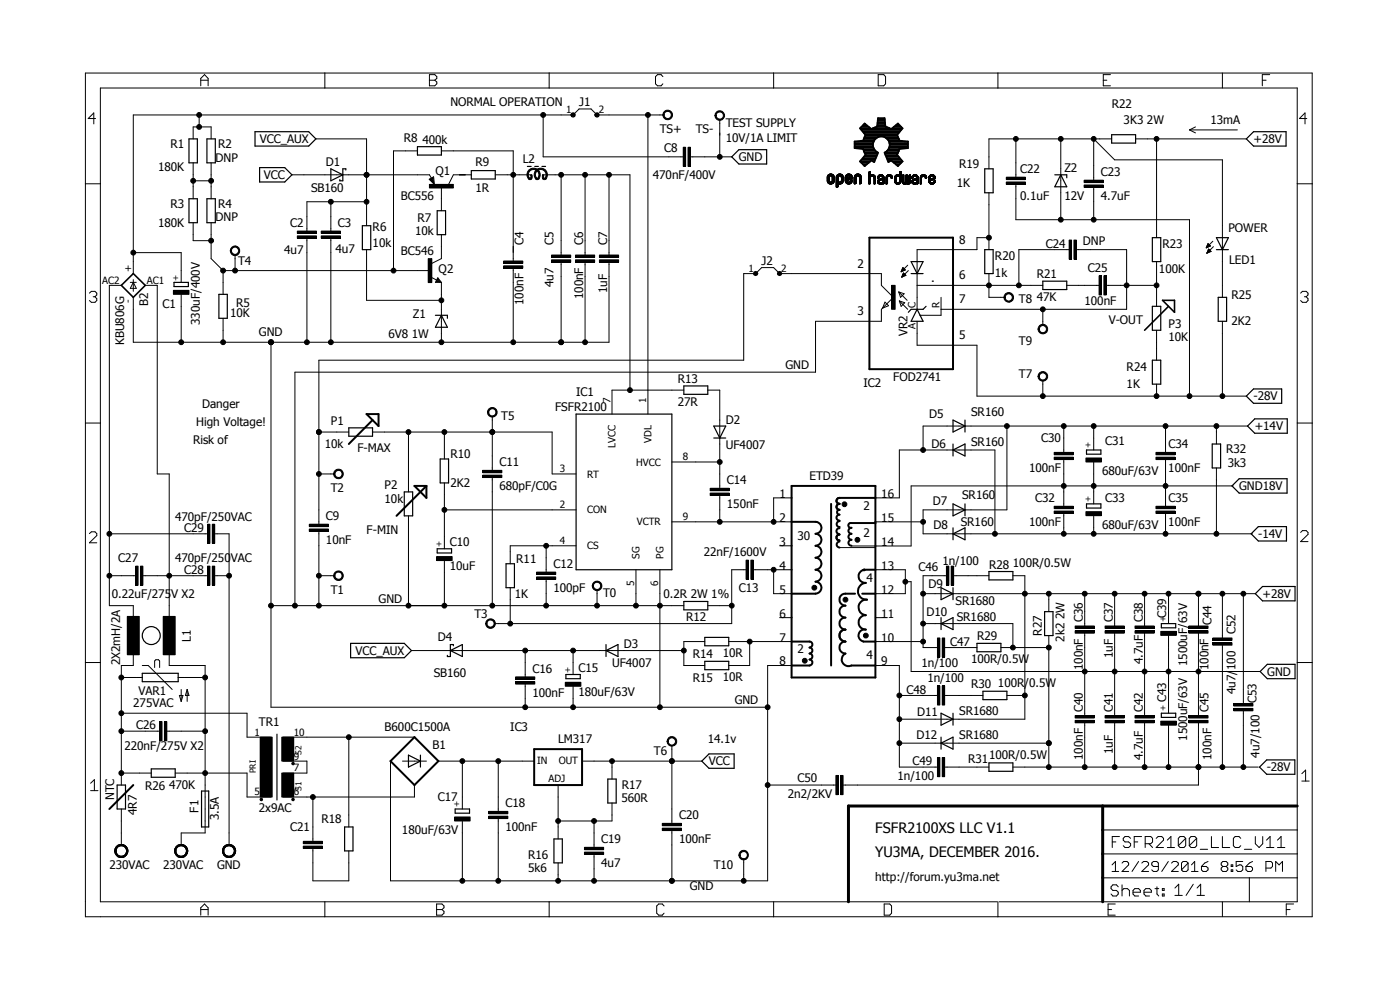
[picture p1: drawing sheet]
<svg xmlns="http://www.w3.org/2000/svg" width="297mm" height="210mm" viewBox="0 0 297 210" stroke-linecap="round" stroke-linejoin="round" font-family="sans-serif">
<defs><g id="words">
<g font-size="3">
<text x="185.7" y="176.7">FSFR2100XS LLC V1.1</text>
<text x="185.7" y="181.8">YU3MA, DECEMBER 2016.</text>
</g>
<g font-size="2.5">
<text x="95.6" y="22.5">NORMAL OPERATION</text>
<text x="122.9" y="22.5">J1</text>
<text x="235.8" y="22.9">R22</text>
<text x="140" y="28.2">TS+</text>
<text x="147.6" y="28.2">TS-</text>
<text x="154" y="26.9">TEST SUPPLY</text>
<text x="238.4" y="26.4">3K3 2W</text>
<text x="256.8" y="26.3">13mA</text>
<text x="36.1" y="31.5">R1</text>
<text x="45.8" y="34.3">DNP</text>
<text x="46.3" y="31.5">R2</text>
<text x="55.1" y="30.3">VCC_AUX</text>
<text x="69.2" y="35.2">D1</text>
<text x="85.7" y="30.2">R8</text>
<text x="89.6" y="30.5">400k</text>
<text x="100.9" y="35.3">R9</text>
<text x="110.9" y="34.5">L2</text>
<text x="140.9" y="32.2">C8</text>
<text x="154" y="30.1">10V/1A LIMIT</text>
<text x="156.8" y="34.2">GND</text>
<text x="203.5" y="35.6">R19</text>
<text x="265.9" y="30.3">+28V</text>
<text x="33.5" y="36.2">180K</text>
<text x="55.9" y="38">VCC</text>
<text x="66" y="40.8">SB160</text>
<text x="92.4" y="37.1">Q1</text>
<text x="100.9" y="40.6">1R</text>
<text x="138.5" y="38">470nF/400V</text>
<text x="203" y="39.6">1K</text>
<text x="216.4" y="36.7">C22</text>
<text x="225.8" y="36.4">Z2</text>
<text x="233.6" y="37.3">C23</text>
<text x="36.1" y="44.2">R3</text>
<text x="45.8" y="47">DNP</text>
<text x="46.3" y="44.2">R4</text>
<text x="85" y="42.4">BC556</text>
<text x="88.6" y="47">R7</text>
<text x="216.4" y="42.4">0.1uF</text>
<text x="225.8" y="42.4">12V</text>
<text x="233.6" y="42.4">4.7uF</text>
<text x="33.5" y="48.2">180K</text>
<text x="60.3" y="53.8">4u7</text>
<text x="61.5" y="48.1">C2</text>
<text x="71.2" y="53.6">4u7</text>
<text x="71.7" y="48.1">C3</text>
<text x="79.1" y="52.4">10k</text>
<text x="79.1" y="48.9">R6</text>
<text x="88.1" y="49.8">10k</text>
<text x="111" y="52.1" transform="rotate(-90 111 52.1)">C4</text>
<text x="117.4" y="52.1" transform="rotate(-90 117.4 52.1)">C5</text>
<text x="123.7" y="52.1" transform="rotate(-90 123.7 52.1)">C6</text>
<text x="128.8" y="52.1" transform="rotate(-90 128.8 52.1)">C7</text>
<text x="203.5" y="51.7">8</text>
<text x="221.9" y="52.6">C24</text>
<text x="229.8" y="51.9">DNP</text>
<text x="246.6" y="52.7">R23</text>
<text x="260.6" y="49.3">POWER</text>
<text x="50.5" y="56.1">T4</text>
<text x="85" y="54.1">BC546</text>
<text x="93.1" y="57.9">Q2</text>
<text x="161.6" y="56.1">J2</text>
<text x="181.9" y="56.7">2</text>
<text x="203.5" y="59.3">6</text>
<text x="211.1" y="58.8">1k</text>
<text x="211.1" y="55.3">R20</text>
<text x="220" y="59.1">R21</text>
<text x="230.8" y="57.6">C25</text>
<text x="245.9" y="58">100K</text>
<text x="260.8" y="56">LED1</text>
<text x="31.4" y="65" transform="rotate(-90 31.4 65)">B2</text>
<text x="34.5" y="65.4">C1</text>
<text x="50.1" y="65.1">R5</text>
<text x="111" y="64.7" transform="rotate(-90 111 64.7)">100nF</text>
<text x="117.4" y="60.9" transform="rotate(-90 117.4 60.9)">4u7</text>
<text x="123.7" y="63.5" transform="rotate(-90 123.7 63.5)">100nF</text>
<text x="128.8" y="62.2" transform="rotate(-90 128.8 62.2)">1uF</text>
<text x="198.1" y="60" transform="rotate(-90 198.1 60)">.</text>
<text x="203.5" y="64.4">7</text>
<text x="216.2" y="64.4">T8</text>
<text x="220" y="63.9">47K</text>
<text x="230.1" y="64.6">100nF</text>
<text x="261.2" y="63.5">R25</text>
<text x="42.4" y="68.9" transform="rotate(-90 42.4 68.9)">330uF/400V</text>
<text x="48.8" y="67.3">10K</text>
<text x="54.9" y="71.3">GND</text>
<text x="82.4" y="71.6">6V8 1W</text>
<text x="87.6" y="67.4">Z1</text>
<text x="181.9" y="66.9">3</text>
<text x="192.6" y="71.3" transform="rotate(-90 192.6 71.3)">VR2</text>
<text x="203.5" y="72">5</text>
<text x="235.2" y="68.8">V-OUT</text>
<text x="247.9" y="69.5">P3</text>
<text x="261.2" y="68.9">2K2</text>
<text x="26.4" y="73.3" transform="rotate(-90 26.4 73.3)">KBU806G</text>
<text x="216.2" y="73.3">T9</text>
<text x="247.9" y="72.4">10K</text>
<text x="143.8" y="81.3">R13</text>
<text x="166.7" y="78.3">GND</text>
<text x="183.2" y="82.1">IC2</text>
<text x="189.5" y="80.9">FOD2741</text>
<text x="216.2" y="80.2">T7</text>
<text x="239" y="82.3">1K</text>
<text x="239" y="78.7">R24</text>
<text x="42.9" y="86.6">Danger</text>
<text x="106.4" y="89.1">T5</text>
<text x="117.8" y="87.2">FSFR2100</text>
<text x="122.2" y="84">IC1</text>
<text x="143.8" y="86.1">27R</text>
<text x="154" y="89.9">D2</text>
<text x="197.1" y="88.6">D5</text>
<text x="206" y="88.3">SR160</text>
<text x="265.9" y="84.9">-28V</text>
<text x="41" y="94.2">Risk of</text>
<text x="41.6" y="90.4">High Voltage!</text>
<text x="68.9" y="95">10k</text>
<text x="70.2" y="90.2">P1</text>
<text x="75.8" y="96">F-MAX</text>
<text x="154" y="95.2">UF4007</text>
<text x="197.6" y="95">D6</text>
<text x="206" y="94.6">SR160</text>
<text x="220.9" y="93.8">C30</text>
<text x="234.4" y="94.3">C31</text>
<text x="247.9" y="95.1">C34</text>
<text x="266.2" y="91.3">+14V</text>
<text x="95.6" y="97.1">R10</text>
<text x="106" y="98.9">C11</text>
<text x="171.7" y="101.8">ETD39</text>
<text x="218.3" y="100.2">100nF</text>
<text x="233.8" y="100.7">680uF/63V</text>
<text x="247.9" y="100.2">100nF</text>
<text x="260.1" y="96.2">R32</text>
<text x="260.5" y="99">3k3</text>
<text x="70.2" y="104.4">T2</text>
<text x="81.6" y="106.6">10k</text>
<text x="81.6" y="103.8">P2</text>
<text x="95.6" y="103.2">2K2</text>
<text x="106" y="104">680pF/C0G</text>
<text x="154.2" y="107.8">150nF</text>
<text x="154.2" y="102.7">C14</text>
<text x="165.4" y="105.6">1</text>
<text x="187" y="105.6">16</text>
<text x="197.9" y="107">D7</text>
<text x="204.1" y="105.8">SR160</text>
<text x="219.6" y="106.5">C32</text>
<text x="234.4" y="106.4">C33</text>
<text x="247.9" y="106.5">C35</text>
<text x="262.9" y="104">GND18V</text>
<text x="37.2" y="110.4">470pF/250VAC</text>
<text x="39.1" y="112.9">C29</text>
<text x="69.2" y="110.3">C9</text>
<text x="77.8" y="113.2">F-MIN</text>
<text x="165.4" y="110.7">2</text>
<text x="183.2" y="108.2">2</text>
<text x="183.2" y="113.9">2</text>
<text x="187" y="110.7">15</text>
<text x="198" y="112.1">D8</text>
<text x="203.8" y="111.7">SR160</text>
<text x="218.3" y="111.6">100nF</text>
<text x="233.8" y="112.1">680uF/63V</text>
<text x="247.9" y="111.6">100nF</text>
<text x="25.1" y="119.2">C27</text>
<text x="37.2" y="119.2">470pF/250VAC</text>
<text x="69.2" y="115.4">10nF</text>
<text x="95.4" y="115.9">C10</text>
<text x="109.5" y="119.4">R11</text>
<text x="149.3" y="117.9">22nF/1600V</text>
<text x="165.4" y="115.8">3</text>
<text x="169.2" y="114.5">30</text>
<text x="187" y="115.8">14</text>
<text x="199.9" y="119.8">1n/100</text>
<text x="266.9" y="114.1">-14V</text>
<text x="39.1" y="121.7">C28</text>
<text x="70.2" y="125.9">T1</text>
<text x="95.4" y="121">10uF</text>
<text x="117.4" y="125.6">100pF</text>
<text x="117.4" y="120.5">C12</text>
<text x="156.8" y="125.6">C13</text>
<text x="165.4" y="120.9">4</text>
<text x="165.4" y="125.9">5</text>
<text x="183.8" y="123.4">4</text>
<text x="187" y="125.9">12</text>
<text x="187" y="120.9">13</text>
<text x="194.8" y="121.1">C46</text>
<text x="197" y="124.8">D9</text>
<text x="209.8" y="120.6">R28</text>
<text x="214.9" y="120.3">100R/0.5W</text>
<text x="23.7" y="126.8">0.22uF/275V X2</text>
<text x="80.3" y="127.8">GND</text>
<text x="100.6" y="131">T3</text>
<text x="109.2" y="126.9">1K</text>
<text x="127.9" y="126.6">T0</text>
<text x="140.8" y="126.9">0.2R 2W 1%</text>
<text x="145.6" y="131.8">R12</text>
<text x="165.4" y="131">6</text>
<text x="187" y="131">11</text>
<text x="196.5" y="130.7">D10</text>
<text x="202.7" y="128.2">SR1680</text>
<text x="203" y="131.8">SR1680</text>
<text x="247.4" y="131.1" transform="rotate(-90 247.4 131.1)">C39</text>
<text x="267.8" y="126.8">+28V</text>
<text x="40.5" y="136.1" transform="rotate(-90 40.5 136.1)">L1</text>
<text x="92.9" y="136">D4</text>
<text x="132.4" y="137.5">D3</text>
<text x="165.4" y="136.1">7</text>
<text x="187" y="136.1">10</text>
<text x="201.6" y="137">C47</text>
<text x="207.3" y="135.9">R29</text>
<text x="221" y="134.8" transform="rotate(-90 221 134.8)">R27</text>
<text x="225.8" y="136.1" transform="rotate(-90 225.8 136.1)">2k2 2W</text>
<text x="229.8" y="132" transform="rotate(-90 229.8 132)">C36</text>
<text x="236.1" y="132" transform="rotate(-90 236.1 132)">C37</text>
<text x="242.4" y="132" transform="rotate(-90 242.4 132)">C38</text>
<text x="257" y="132.7" transform="rotate(-90 257 132.7)">C44</text>
<text x="262.1" y="134.6" transform="rotate(-90 262.1 134.6)">C52</text>
<text x="25.5" y="141.2" transform="rotate(-90 25.5 141.2)">2X2mH/2A</text>
<text x="75.4" y="138.9">VCC_AUX</text>
<text x="92" y="143.6">SB160</text>
<text x="113" y="142.7">C16</text>
<text x="122.7" y="142.6">C15</text>
<text x="129.8" y="141.6">UF4007</text>
<text x="147" y="139.7">R14</text>
<text x="153.3" y="139.4">10R</text>
<text x="165.4" y="141.2">8</text>
<text x="169.2" y="138.6">2</text>
<text x="183.8" y="139.9">4</text>
<text x="187" y="141.2">9</text>
<text x="195.5" y="141.4">1n/100</text>
<text x="206" y="140.7">100R/0.5W</text>
<text x="229.8" y="142.2" transform="rotate(-90 229.8 142.2)">100nF</text>
<text x="236.1" y="139.6" transform="rotate(-90 236.1 139.6)">1uF</text>
<text x="242.4" y="140.9" transform="rotate(-90 242.4 140.9)">4.7uF</text>
<text x="251.9" y="141.3" transform="rotate(-90 251.9 141.3)">1500uF/63V</text>
<text x="256.4" y="142.2" transform="rotate(-90 256.4 142.2)">100nF</text>
<text x="268.9" y="143.3">GND</text>
<text x="29.4" y="147.4">VAR1</text>
<text x="113" y="147.8">100nF</text>
<text x="122.7" y="147.7">180uF/63V</text>
<text x="147" y="144.7">R15</text>
<text x="153.3" y="144.5">10R</text>
<text x="155.9" y="149.4">GND</text>
<text x="192.3" y="147.1">C48</text>
<text x="196.7" y="144.6">1n/100</text>
<text x="206" y="146">R30</text>
<text x="211.7" y="145.7">100R/0.5W</text>
<text x="247.4" y="148.9" transform="rotate(-90 247.4 148.9)">C43</text>
<text x="262.1" y="147.3" transform="rotate(-90 262.1 147.3)">4u7/100</text>
<text x="266.6" y="149.2" transform="rotate(-90 266.6 149.2)">C53</text>
<text x="28.3" y="150.1">275VAC</text>
<text x="28.9" y="154.7">C26</text>
<text x="54.9" y="154.1">TR1</text>
<text x="81.6" y="155.1">B600C1500A</text>
<text x="108.3" y="155.1">IC3</text>
<text x="194.6" y="151.9">D11</text>
<text x="203.5" y="151.7">SR1680</text>
<text x="229.8" y="151.1" transform="rotate(-90 229.8 151.1)">C40</text>
<text x="236.1" y="151.1" transform="rotate(-90 236.1 151.1)">C41</text>
<text x="242.4" y="151.1" transform="rotate(-90 242.4 151.1)">C42</text>
<text x="256.4" y="151.1" transform="rotate(-90 256.4 151.1)">C45</text>
<text x="26.4" y="159.2">220nF/275V X2</text>
<text x="91.8" y="158.9">B1</text>
<text x="118.4" y="157.7">LM317</text>
<text x="138.7" y="160.2">T6</text>
<text x="150.2" y="157.7">14.1v</text>
<text x="194.5" y="156.8">D12</text>
<text x="203.5" y="156.8">SR1680</text>
<text x="205.4" y="161.9">R31</text>
<text x="209.8" y="161">100R/0.5W</text>
<text x="229.8" y="161.2" transform="rotate(-90 229.8 161.2)">100nF</text>
<text x="236.1" y="160" transform="rotate(-90 236.1 160)">1uF</text>
<text x="242.4" y="161.2" transform="rotate(-90 242.4 161.2)">4.7uF</text>
<text x="251.9" y="157.2" transform="rotate(-90 251.9 157.2)">1500uF/63V</text>
<text x="257" y="161.2" transform="rotate(-90 257 161.2)">100nF</text>
<text x="267.2" y="160.7" transform="rotate(-90 267.2 160.7)">4u7/100</text>
<text x="30.8" y="167.6">R26</text>
<text x="35.9" y="167.3">470K</text>
<text x="131.9" y="167.3">R17</text>
<text x="150.4" y="162.4">VCC</text>
<text x="169.2" y="165.9">C50</text>
<text x="190.4" y="165.5">1n/100</text>
<text x="193.6" y="162.4">C49</text>
<text x="268.7" y="163.6">-28V</text>
<text x="24.2" y="169.7" transform="rotate(-90 24.2 169.7)">NTC</text>
<text x="29" y="172.9" transform="rotate(-90 29 172.9)">4R7</text>
<text x="42.1" y="172.4" transform="rotate(-90 42.1 172.4)">F1</text>
<text x="54.9" y="172.3">2x9AC</text>
<text x="92.9" y="169.9">C17</text>
<text x="107.2" y="171.2">C18</text>
<text x="131.8" y="170.1">560R</text>
<text x="144.1" y="173.8">C20</text>
<text x="167.2" y="169.3">2n2/2KV</text>
<text x="46.4" y="174" transform="rotate(-90 46.4 174)">3.5A</text>
<text x="61.5" y="176.3">C21</text>
<text x="68.2" y="174.7">R18</text>
<text x="85.3" y="176.9">180uF/63V</text>
<text x="107.2" y="176.3">100nF</text>
<text x="127.6" y="178.9">C19</text>
<text x="144.1" y="178.9">100nF</text>
<text x="23.2" y="184.3">230VAC</text>
<text x="34.6" y="184.3">230VAC</text>
<text x="46" y="184.3">GND</text>
<text x="112.1" y="185.1">5k6</text>
<text x="112.1" y="182.2">R16</text>
<text x="127.6" y="183.9">4u7</text>
<text x="151.4" y="184.3">T10</text>
<text x="146.3" y="188.8">GND</text>
<text x="185.7" y="186.9">http://forum.yu3ma.net</text>
</g>
<g font-size="2.1">
<text x="120.1" y="24">1</text>
<text x="127" y="24">2</text>
<text x="27.9" y="57.7" transform="rotate(-90 27.9 57.7)">+</text>
<text x="158.8" y="57.7">1</text>
<text x="165.7" y="57.7">2</text>
<text x="21.7" y="60.2">AC2</text>
<text x="27.9" y="64.2" transform="rotate(-90 27.9 64.2)">-</text>
<text x="31.2" y="60.2">AC1</text>
<text x="194.2" y="65.3" transform="rotate(-90 194.2 65.3)">C</text>
<text x="199.3" y="65.3" transform="rotate(-90 199.3 65.3)">R</text>
<text x="194.2" y="69.8" transform="rotate(-90 194.2 69.8)">A</text>
<text x="129.5" y="85.5" transform="rotate(-90 129.5 85.5)">7</text>
<text x="137.1" y="85.5" transform="rotate(-90 137.1 85.5)">1</text>
<text x="130.6" y="95.1" transform="rotate(-90 130.6 95.1)">LVCC</text>
<text x="138.2" y="94" transform="rotate(-90 138.2 94)">VDL</text>
<text x="118.7" y="100.2">3</text>
<text x="124.6" y="101.3">RT</text>
<text x="134.9" y="98.8">HVCC</text>
<text x="144.9" y="97.6">8</text>
<text x="118.7" y="107.8">2</text>
<text x="124.6" y="108.9">CON</text>
<text x="135.1" y="111.5">VCTR</text>
<text x="144.9" y="110.3">9</text>
<text x="118.7" y="115.4">4</text>
<text x="124.6" y="116.5">CS</text>
<text x="135.7" y="118.5" transform="rotate(-90 135.7 118.5)">SG</text>
<text x="140.8" y="118.5" transform="rotate(-90 140.8 118.5)">PG</text>
<text x="134.6" y="124.3" transform="rotate(-90 134.6 124.3)">5</text>
<text x="139.6" y="124.3" transform="rotate(-90 139.6 124.3)">6</text>
<text x="54" y="156">1</text>
<text x="62.3" y="161.1">9</text>
<text x="62.3" y="156">10</text>
<text x="62.3" y="163.7">7</text>
<text x="114" y="162.1">IN</text>
<text x="116.4" y="165.8">ADJ</text>
<text x="118.5" y="162.1">OUT</text>
<text x="54" y="168.7">5</text>
<text x="62.3" y="168.7">6</text>
</g>
<g font-size="1.8">
<text x="37.8" y="59.5" transform="rotate(-90 37.8 59.5)">+</text>
<text x="231.5" y="95.1" transform="rotate(-90 231.5 95.1)">+</text>
<text x="231.5" y="106.5" transform="rotate(-90 231.5 106.5)">+</text>
<text x="93.7" y="116" transform="rotate(-90 93.7 116)">+</text>
<text x="247.3" y="131.9" transform="rotate(-90 247.3 131.9)">+</text>
<text x="121" y="142.7" transform="rotate(-90 121 142.7)">+</text>
<text x="247.3" y="150.9" transform="rotate(-90 247.3 150.9)">+</text>
<text x="63.9" y="160.1" transform="rotate(-90 63.9 160.1)">S2</text>
<text x="54.3" y="164" transform="rotate(-90 54.3 164)">PRI</text>
<text x="63.9" y="167.7" transform="rotate(-90 63.9 167.7)">S1</text>
<text x="97.5" y="171.2" transform="rotate(-90 97.5 171.2)">+</text>
</g>
</g></defs>
<path d="M17.6 14.9l261.8 180.2M279.4 14.9l-261.8 180.2" fill="none" stroke="#fff" stroke-width=".21"/>
<g fill="none" stroke="#000" stroke-width=".25">
<path d="M40.1 29.5h1.8v5h-1.8zM43.9 29.5h1.8v5h-1.8zM54.1 27.9h11.4l1.5 1.6-1.5 1.5h-11.4zM55.1 35.6h5.3l1.5 1.5-1.5 1.5h-5.3zM70.2 35.8l2.5 1.3-2.5 1.3zM73.4 36.1v-.3h-.7v2.6h-.6v-.3M88.6 31.1h5v1.8h-5zM91.9 37.7l-.7 .4 .8 .8-.1-1.1-.4 .3 .2 .4v-.4M100 36.2h5.1v1.8h-5.1zM111.9 35.3h.8M113.5 35.3h.7M115 35.3h.7"/>
<path d="M155.2 33.3l1.6-1.5h5.8v3h-5.8zM208.9 35.8h1.8v5.1h-1.8zM223.8 37.1h2.5v.6M225 37.1l1.3 2.5h-2.5zM235.8 28.6h5.1v1.8h-5.1zM265.9 27.9h6.9v3.1h-6.9l-1.5-1.5zM36.9 59.9h3.1v.9h-3.1zM40.1 42.2h1.8v5h-1.8zM43.9 42.2h1.8v5h-1.8zM76.9 47.9h1.8v5.1h-1.8zM92.8 44.7h1.7v5.1h-1.7zM92.9 59.4l.1 .2h-.4l.3-.4 .5 .6h-.8"/>
<path d="M193.3 55.5h2.5l-1.2 2.5zM193.3 58h2.5M208.9 53h1.8v5h-1.8zM221.2 59.6h5.1v1.8h-5.1zM244.5 50.4h1.8v5.1h-1.8zM258.1 53h2.5M258.1 50.4h2.5l-1.3 2.6zM46.4 62.4h1.8v5.1h-1.8zM92.4 66.9h2.5v.6M93.6 66.9l1.3 2.5h-2.5zM194.6 65.6l1.2 2.6h-2.5zM196.5 65l-.7 .6h-2.5l-.6 .7"/>
<path d="M244.5 65h1.8v5.1h-1.8zM244.5 76.4h1.8v5.1h-1.8zM258.4 63.1h1.8v5.1h-1.8zM74 90.8h5v1.7h-5zM93.4 97.4h1.8v5h-1.8zM122.2 87.8h20.3v33.1h-20.3zM145.1 81.9h5.1v1.8h-5.1zM151.4 90.4h2.6l-1.3 2.5zM151.4 92.9h2.6M202.2 95.5l2.5-1.3v2.5zM202.2 89.1l2.5 1.3-2.5 1.3zM202.2 94.2v2.5"/>
<path d="M204.7 89.1v2.6M230.5 95.5h3.1v.9h-3.1zM257.2 94.2h1.8v5.1h-1.8zM264.4 84l1.5-1.5h6v3.1h-6zM266.2 88.9h6.9v3h-6.9l-1.5-1.5zM85.8 104.4h1.7v5h-1.7zM92.8 116.4h3v.9h-3zM107.4 119.6h1.7v5.1h-1.7zM202.2 106.9l2.5 1.3-2.5 1.2zM202.2 112v2.5M202.2 113.2l2.5-1.2v2.5zM204.7 106.9v2.5"/>
<path d="M230.5 106.9h3.1v.9h-3.1zM261.4 103.1l1.5-1.5h10.1v3h-10.1zM267 111.7h5.9v3.1h-5.9l-1.6-1.6zM74.4 136.5h11.4l1.5 1.5-1.5 1.5h-11.4zM95.5 138l2.6-1.3v2.6zM96.2 137v-.3h-.7v2.6h-.6v-.3M128.6 138l2.5-1.3v2.6zM128.6 136.7v2.6M145.1 127.6h5.1v1.8h-5.1zM149.5 135.2h5.1v1.8h-5.1zM199.6 132.3l2.6-1.3v2.6zM199.6 124.7l2.6 1.2-2.6 1.3z"/>
<path d="M199.6 131v2.6M202.2 124.7v2.5M207.3 136.5h5v1.8h-5zM209.8 121.2h5.1v1.8h-5.1zM221.6 129.8h1.8v5h-1.8zM246.4 132.3h3v.9h-3zM266.3 125.9l1.5-1.5h6.9v3.1h-6.9zM30.2 142.8h7.6v1.8h-7.6zM58.8 155.7v14M120.1 143.1h3v.9h-3zM149.5 140.3h5.1v1.8h-5.1zM199.6 157.6l2.6-1.2v2.5z"/>
<path d="M199.6 151.3l2.6 1.3-2.6 1.2zM199.6 156.4v2.5M202.2 151.3v2.5M208.5 146.6h5.1v1.8h-5.1zM246.4 151.3h3v.9h-3zM267.3 142.5l1.6-1.6h5.8v3.1h-5.8zM24.8 166.5h1.8v5.1h-1.8zM32.1 163.1h5.1v1.8h-5.1zM42.8 167.8h1.5v7.6h-1.5zM73.1 175.4h1.8v5.1h-1.8zM86.7 160.2l2.5 1.3-2.5 1.2zM89.2 160.2v2.5"/>
<path d="M96.6 171.6h3v.9h-3zM117.5 178h1.8v5h-1.8zM128.9 165.3h1.8v5h-1.8zM148.9 161.5l1.5-1.6h5.3v3.1h-5.3zM209.8 161.8h5.1v1.8h-5.1zM267.2 162.7l1.5-1.5h6v3.1h-6z"/>
<circle cx="32.1" cy="134.8" r="1.91"/>
</g>
<g fill="none" stroke="#000" stroke-width=".21">
<path d="M42.6 18.2v-1.6l.8-.8 .8 .8v1.6M42.6 17h1.6M68.9 15.5v3.2M91.1 15.8h1.1l.5 .5v.3l-.5 .4 .5 .4v.4l-.5 .4h-1.1zM91.1 17h1.1M116.5 15.5v3.2M140.6 16.3l-.3-.5h-.8l-.4 .5v1.5l.4 .4h.8l.3-.4M164.1 15.5v3.2M186.3 15.8h1.2l.4 .5v1.5l-.4 .4h-1.2zM211.7 15.5v3.2M234.1 17h.7M235.6 15.8h-1.5v2.4h1.5"/>
<path d="M259.3 15.5v3.2M267.8 17h.8M269.4 15.8h-1.6v2.4M18.1 39h3.2M20.3 25.1h-1.6l1.2-1.1v2.3M41 38.4h3.8M41 29.5v-2.6h3.8v2.6M41 34.5v7.7M42.2 24.4v2.5M44.8 34.5v7.7M61.9 37.1h29.2l.4 .7M67 29.5h10.8v18.4"/>
<path d="M88.6 32h-5.1v25.4M91.1 38l.9-.5 .2 1.6zM91.1 39.1h5.1v.8h-5.1zM93.6 39.6v5.1M93.6 32h15.3v23.4M100 37.1h-3.8l-1 2M105.1 37.1h7.6M112.1 37.9l.2-.1 .5 .1a.44 .44 0 0 1-.7 .1zM112.2 36.1a1.43 1.43 0 0 1 1.9-.1 1.43 1.43 0 0 1 .2 1.9l-.2-.1a1.14 1.14 0 0 0-.1-1.6 1.14 1.14 0 0 0-1.5 0 1.14 1.14 0 0 0-.2 1.6l-.2 .1a1.39 1.39 0 0 1 .1-1.8zM112.6 37.1l.2-.1 .1 .3-.1 .6-.2-.1zM113.6 37.9l.2-.1 .5 .1a.43 .43 0 0 1-.7 0zM113.7 36.1a1.43 1.43 0 0 1 2-.1 1.43 1.43 0 0 1 .2 1.9l-.2-.1a1.14 1.14 0 0 0-.2-1.6 1.14 1.14 0 0 0-1.5 0 1.14 1.14 0 0 0-.2 1.6l-.2 .1a1.39 1.39 0 0 1 .1-1.8z"/>
<path d="M115.1 37.9l.3-.1 .5 .1a.43 .43 0 0 1-.8 0zM115.1 37l.3 .1v.7l-.3 .1zM115.2 37.1h18.4v45.7M115.2 24.4v8.9h29.7M119 37.1v17M121.2 24l.4-.1 .3 .1 .1 .4-.1 .3-.3 .1-.4-.1-.1-.3 .5-.1-.5 .1zM124.1 37.1v17M126.3 24l.4-.1 .3 .1 .1 .4-.1 .3-.3 .1-.4-.1-.1-.3 .5-.1-.5 .1zM129.2 37.1v17M137.5 24.4v63.4M140.8 24.4h-14.1l-1.3-1.3h-2.5l-1.3 1.3h-93.3v33.6M141 23.6a1.03 1.03 0 0 1 1.6 .3 1.03 1.03 0 0 1-.7 1.5 1.03 1.03 0 0 1-1.3-1h.3a.78 .78 0 0 1 1.1-.7 .78 .78 0 0 1 .2 1.3 .78 .78 0 0 1-1.3-.3v-.3h-.3z"/>
<path d="M144.9 31.2h.6v4.1h-.6zM146 31.2h.5v4.1h-.5zM146.5 33.3h8.7M152 23.7a1.03 1.03 0 0 1 1.6 .3 1.03 1.03 0 0 1-.6 1.5 1.03 1.03 0 0 1-1.3-1h.2a.78 .78 0 0 1 1.1-.6 .78 .78 0 0 1 .2 1.2 .78 .78 0 0 1-1.2-.3l-.1-.3h-.2zM152.7 25.4v7.9M175.5 38.5h.5M175.5 38.4h.4M175.5 38.3h.4M175.5 38.2h.4M175.5 38.1h.4M175.5 38h.4M175.5 37.9h.4"/>
<path d="M175.5 37.8h.4M175.5 37.7h.4M175.5 37.6h.4M175.5 37.5h.4M175.6 38.6h.5M175.6 38.6h.4M175.6 37.4h.4M175.6 37.3h.5M175.6 38.7h1.3M175.6 37.3h1.3M175.6 38.8h1.2M175.6 37.2h1.2"/>
<path d="M175.7 38.8h1.1M175.7 38.9h1M175.7 37.1h1.1M175.7 37.1h1M175.8 38.9h.9M175.8 37h.9M175.9 39h.7M175.9 37h.6M176 37.4l-.5 .1M176.1 39h.3M176.1 36.9h.3M176.4 38.6h.5"/>
<path d="M176.4 37.3h.5M176.4 38.6h.6M176.4 37.4h.6M176.5 38.5h.5M176.5 37.4h.5M176.5 38.4h.5M176.5 37.5h.5M176.6 38.4h.4M176.6 38.3h.4M176.6 38.2h.4M176.6 38.1h.4M176.6 38h.4"/>
<path d="M176.6 37.9h.4M176.6 37.8h.4M176.6 37.7h.4M176.6 37.6h.4M176.6 37.5h.4M177.4 39h1.1M177.4 39.7h.2M177.4 39.7h.3M177.4 39.6h.4M177.4 39.5h.4M177.4 39.4h.4M177.4 39.3h.4"/>
<path d="M177.4 39.2h.4M177.4 39.1h.4M177.4 39h.4M177.4 38.9h1.2M177.4 38.8h1.3M177.4 38.7h1.4M177.4 38.6h.6M177.4 38.6h.5M177.4 38.5h.5M177.4 38.4h.4M177.4 38.3h.4M177.4 38.2h.4"/>
<path d="M177.4 38.1h.4M177.4 38h.4M177.4 37.9h.4M177.4 37.8h.4M177.4 37.7h.4M177.4 37.6h.4M177.4 37.5h.4M177.5 37.4h.5M177.5 37.3h.5M177.5 37.3h1.3M177.6 37.2h1.1M177.6 37.1h1.1"/>
<path d="M177.7 37.1h.9M177.7 37h.9M177.8 37h.7M177.9 37.4l-.5 .1M178 39h.3M178 36.9h.3M178.3 37.3h.5M178.3 38.6h.5M178.4 37.4h.4M178.4 38.6h.5M178.4 37.4h.5M178.4 38.5h.5"/>
<path d="M178.5 38.4h.4M178.5 37.6h.4M178.5 37.5h.4M178.5 38.3h.4M178.5 38.2h.4M178.5 38.1h.4M178.5 38h.4M178.5 37.9h.4M178.5 37.8h.4M178.5 37.7h.4M178.6 38.9h-1.2M178.8 38.7h-1.4"/>
<path d="M179.3 38.5h.5M179.3 38.4h.4M179.3 38.2h.7M179.3 38.2h.8M179.3 38.1h.9M179.3 38h1.1M179.3 38h1.3M179.3 37.9h1.3M179.3 37.8h1.5M179.3 37.8h.4M179.3 37.7h.4M179.3 37.6h.4"/>
<path d="M179.3 37.5h.4M179.4 38.6h.6M179.4 38.6h.4M179.4 37.4h.5M179.4 37.3h.6M179.4 38.7h1.3M179.4 37.3h1.3M179.5 37.2l1.2 .1M179.5 38.8h1.1M179.5 37.2h1.1M179.5 37.1h1.1M179.6 38.9h1"/>
<path d="M179.6 37.1h1M179.6 38.9h.9M179.6 37h.9M179.7 39h.7M179.7 37h.7M179.8 37.4l-.4 .1M179.9 38.3h-.6M179.9 39h.3M179.9 37.8h.9M179.9 36.9h.3M180 37.8h.8M180.1 37.7h.7"/>
<path d="M180.2 37.3h.6M180.2 38.6h.5M180.2 37.7h.6M180.3 37.4h.5M180.3 38.6h.5M180.3 38.5h.5M180.3 37.6h.5M180.3 37.5h.5M180.4 38.4h.4M180.4 38.1h-1.1M180.4 37.5h.4M180.4 38.3h.4"/>
<path d="M180.5 38.2h.3M180.6 38.1h.2M180.7 38.7h-1.2M180.7 38.1h.1M181.2 39h.3M181.2 38.9h.4M181.2 38.8h.4M181.2 38.7h.4M181.2 38.6h.4M181.2 38.5h.4M181.2 38.4h.4M181.2 38.3h.4"/>
<path d="M181.2 38.2h.4M181.2 38.1h.4M181.2 38h.4M181.2 37.9h.4M181.2 37.8h.4M181.2 37.7h.4M181.2 37.6h.4M181.2 37.5h.5M181.3 37.5h.4M181.3 37.4h.5M181.3 39h.1M181.3 37.3h.6"/>
<path d="M181.3 37.3h1.3M181.4 37.2l1.2 .1M181.4 37.2h1.1M181.4 37.1h1.1M181.5 37.1h1M181.5 37h.9M181.6 38.9h-.4M181.7 37h.6M181.7 37.4l-.4 .1M181.8 36.9h.3M182.1 37.3h.5M182.2 37.4h.5"/>
<path d="M182.2 37.4l.5 .1M182.3 37.5h.4M182.3 39h.3M182.3 38.9h.4M182.3 38.8h.4M182.3 38.7h.4M182.3 38.6h.4M182.3 38.5h.4M182.3 38.4h.4M182.3 38.3h.4M182.3 38.2h.4M182.3 38.1h.4"/>
<path d="M182.3 38h.4M182.3 37.9h.4M182.3 37.8h.4M182.3 37.7h.4M182.3 37.6h.4M182.7 38.9h-.4M184.4 39h.2M184.4 39h.1M184.4 38.9h.3M184.4 38.8h.3M184.4 38.7h.3M184.4 38.6h.3"/>
<path d="M184.4 38.5h.3M184.4 38.4h.3M184.4 38.3h.3M184.4 38.2h.3M184.4 38.1h.3M184.4 38h.3M184.4 37.9h.3M184.4 37.8h.3M184.4 37.7h.3M184.4 37.6h.3M184.4 37.5h.3M184.4 37.4h.5"/>
<path d="M184.4 37.3h1.2M184.4 37.2l1.1 .1M184.4 37.2h1.1M184.4 37.1h1M184.4 37.1h.3M184.4 37h.3M184.4 36.9h.3M184.4 36.8h.3M184.4 36.7h.3M184.4 36.6h.3M184.4 36.5h.3M184.4 36.4h.3"/>
<path d="M184.7 38.9h-.3M184.8 37.1h.5M184.8 37.4l-.4 .1M185 37h.1M185.2 37.4h.4M185.3 37.4h.4M185.4 37.5h.3M185.4 37.7h.3M185.4 37.6h.3M185.5 39h.2M185.5 38.9h.2M185.5 38.8h.2"/>
<path d="M185.5 38.7h.2M185.5 38.6h.2M185.5 38.5h.2M185.5 38.4h.2M185.5 38.3h.2M185.5 38.2h.2M185.5 38.1h.2M185.5 38h.2M185.5 37.9h.2M185.5 37.8h.2M185.5 39v.1M185.7 38.9h-.2"/>
<path d="M186.2 38.7h.4M186.2 38.7h.3M186.2 38.6h.3M186.2 38.4h.3M186.2 38.4h.4M186.2 37.8h.1M186.2 37.8h.2M186.2 37.7h.2M186.2 37.6h.3M186.2 37.5h.3M186.2 38.8h.8M186.2 37.5h.4"/>
<path d="M186.3 38.9h.8M186.3 38.2h.6M186.3 37.4h.4M186.3 38.1h.8M186.3 37.3h1.2M186.4 37.3h1M186.4 39h.7M186.4 38.1h1.1M186.4 37.2h.9M186.5 38.5h-.3M186.5 37.6l-.3 .1M186.5 39h.6"/>
<path d="M186.5 37.1h.7M186.6 39.1h.4M186.6 38h.9M186.6 37.1h.6M186.6 37.4l-.4 .1M186.8 39.1h.1M186.8 38.3h-.6M186.8 37.9h.7M186.8 37h.1M186.9 39.1h.1M186.9 37.9h.6M186.9 38.7h.1"/>
<path d="M187 37.4h.5M187.1 37.4l.4 .1M187.1 37.8h.4M187.2 37.8h.3M187.2 37.5h.3M187.2 37.7h.3M187.2 37.6h.3M187.2 39h.3M187.2 39h.2M187.2 38.9h.3M187.2 38.8h.3M187.2 38.7h.3"/>
<path d="M187.2 38.6h.3M187.2 38.5h.3M187.2 38.4h.3M187.2 38.3h.3M187.2 38.2h.3M187.2 38.1h.3M188 39h.2M188 38.9h.3M188 38.8h.3M188 38.7h.3M188 38.6h.3M188 38.5h.3"/>
<path d="M188 38.4h.3M188 38.3h.3M188 38.2h.3M188 38.1h.3M188 38h.3M188 37.9h.3M188 37.8h.3M188 37.7h.3M188 37.6h.3M188 37.5h.3M188 37.4h.6M188.1 37.3h1.1"/>
<path d="M188.1 39l-.1 .1M188.2 37.2l1 .1M188.3 37.2h.8M188.3 37.1h.7M188.4 37.1h.5M188.4 37.4l-.4 .1M188.6 37h.1M188.8 37.4h.5M188.9 37.4l.4 .1M189 37.5h.3M189 37.6h.3M189.1 37.8h.1"/>
<path d="M189.1 37.8h.2M189.1 37.7h.2M189.1 37.6l.3 .1M189.8 38.5h.3M189.8 38.4h.3M189.8 38.3h.3M189.8 38.2h.3M189.8 38.1h.3M189.8 38h.3M189.8 37.9h.3M189.8 37.8h.3M189.8 37.7h.3"/>
<path d="M189.8 38.7h.4M189.8 38.6h.4M189.8 38.6h.3M189.8 37.6h.3M189.8 37.5h.4M189.9 38.7h.4M189.9 37.4h.4M189.9 38.8h1.2M189.9 37.3h1.3M189.9 38.9h1.1M189.9 38.8h1.1M190 38.9h1"/>
<path d="M190.1 39h.7M190.1 37.2h1.1M190.1 37.1h1.1M190.2 39h.6M190.2 37.1h.6M190.2 39.1h.5M190.2 37.4l-.4 .1M190.4 39.1h.1M190.4 37h.1M190.5 39.1h.1M190.6 38.7h.5M190.6 37.4h.6"/>
<path d="M190.7 37.4h.5M190.8 38.7h.3M190.8 38.6h.3M190.8 37.5h.4M190.8 38.4h.4M190.8 38.3h.4M190.8 38.2h.4M190.8 38.1h.4M190.8 38h.4M190.8 37.9h.4M190.8 37.8h.4M190.8 37.7h.4"/>
<path d="M190.8 37.6h.4M190.8 37.1h.4M190.8 37h.4M190.8 36.9h.4M190.8 36.8h.4M190.8 36.7h.4M190.8 36.6h.4M190.8 36.5h.4M190.9 38.4h.3M190.9 38.2h.3M190.9 38.1h.3M190.9 37.8h.3"/>
<path d="M190.9 36.5h.3M190.9 36.4h.3M191 36.4h.2M191.2 38.5h-.4M191.4 38.6h.3M191.4 38.5h.3M191.4 38.4h.3M191.4 38.3h.3M191.4 38.2h.3M191.4 38.1h.3M191.4 38h.3M191.4 37.9h.3"/>
<path d="M191.4 37.8h.3M191.4 37.7h.3M191.4 37.6h.3M191.4 37.5h.3M191.4 37.4h.3M191.4 37.3h.3M191.4 37.2h.3M191.5 38.8h1.6M191.5 38.7h.4M191.5 38.7h.3M191.5 38.6h.3M191.5 37.2h.2"/>
<path d="M191.5 38.9h1.5M191.5 37.1h.2M191.6 38.9h1.4M191.6 39h1.4M191.6 37.1h.1M191.7 39h.5M191.8 39.1h.3M192 39.1h.1M192 38.7h.5M192.1 38.7h.3M192.1 38.6h.3M192.1 38.5h.3"/>
<path d="M192.1 38.4h.3M192.1 38.3h.3M192.1 38.2h.3M192.1 38.1h.3M192.2 38.1h.2M192.2 38h.2M192.2 37.9h.2M192.2 37.8h.2M192.2 37.7h.2M192.2 37.6h.2M192.2 37.5h.2M192.2 37.4h.2"/>
<path d="M192.2 37.3h.2M192.2 37.2h.2M192.2 37.1h.2M192.3 37.1h.1M192.4 39h.5M192.5 39.1h.3M192.7 38.7h.4M192.8 38.7h.3M192.8 38.6h.3M192.9 38.5h.2M192.9 38.4h.2M192.9 38.3h.2"/>
<path d="M192.9 38.2h.2M192.9 38.1h.2M192.9 38h.2M192.9 37.9h.2M192.9 37.8h.2M192.9 37.7h.2M192.9 37.6h.2M192.9 37.5h.2M192.9 37.4h.2M192.9 37.3h.2M192.9 37.2h.2M192.9 37.1h.2"/>
<path d="M193 37.1h.1M193.4 38.7h.5M193.4 38.7h.4M193.4 38.6h.4M193.4 38.6h.3M193.4 38.5h.3M193.4 38.4h.4M193.4 37.8h.1M193.4 37.8h.2M193.4 37.8h.3M193.4 37.7h.3M193.4 37.6h.3"/>
<path d="M193.4 37.6h.4M193.5 38.8h.8M193.5 37.5h.3M193.5 38.9h.8M193.5 38.2h.6M193.5 37.4h.5M193.5 38.2h.7M193.5 37.3h1.1M193.6 38.9h.7M193.6 38.1h.8M193.6 37.3h1M193.7 39h.6"/>
<path d="M193.7 37.2h.8M193.8 39h.5M193.8 37.1h.6M193.8 38h1M193.8 39.1h.4M193.9 38h.9M193.9 37.4l-.4 .1M194 39.1h.1M194 38.3h-.5M194 37.9h.8M194.1 39.1h.1M194.1 37h.1"/>
<path d="M194.1 38.7h.1M194.1 37.9h.7M194.2 37.4h.5M194.3 37.4h.4M194.4 37.8h.4M194.4 37.5h.4M194.5 38.1h.3M194.5 37.7h.3M194.5 37.6h.3M194.5 39h.2M194.5 39.1h.1M194.5 39h.1"/>
<path d="M194.5 38.9h.3M194.5 38.8h.3M194.5 38.7h.3M194.5 38.6h.3M194.5 38.5h.3M194.5 38.4h.3M194.5 38.3h.3M194.5 38.2h.3M194.8 38.1h-1.2M195.2 39h.3M195.2 39h.2M195.2 38.9h.3"/>
<path d="M195.2 38.8h.3M195.2 38.7h.3M195.2 38.6h.3M195.2 38.5h.3M195.2 38.4h.3M195.2 38.3h.3M195.2 38.2h.3M195.2 38.1h.3M195.2 38h.3M195.2 37.9h.3M195.2 37.8h.3M195.2 37.7h.3"/>
<path d="M195.2 37.6h.3M195.3 39v.1M195.3 37.5h.3M195.3 37.4h.5M195.3 37.3h1.2M195.4 37.3h1M195.5 37.2h.8M195.5 37.6l-.3 .1M195.6 37.1h.7M195.6 37.1h.6M195.7 37.4l-.4 .1M195.9 37h.1"/>
<path d="M196 37.4h.5M196.1 37.4l.5 .1M196.2 37.5h.4M196.3 37.5h.3M196.3 37.8h.2M196.3 37.8h.3M196.3 37.7h.3M196.3 37.6h.3M197.1 38.6h.3M197.1 38.5h.3M197.1 38.4h.3M197.1 38.2h.6"/>
<path d="M197.1 38.2h.7M197.1 38.1h.8M197.1 38h1.1M197.1 38h.3M197.1 37.9h.3M197.1 37.8h.3M197.1 37.7h.3M197.1 37.6h.3M197.1 37.5h.3M197.1 38.7h.5M197.1 38.7h.3M197.1 38.8h1.2"/>
<path d="M197.1 37.4h.5M197.1 37.3h1.2M197.2 38.9h1M197.2 38.8h1.1M197.2 37.3h1.1M197.2 37.3h1M197.3 38.9h.9M197.3 39h.8M197.3 37.2h.8M197.4 37.1h.7M197.4 39h.6M197.4 37.1h.6"/>
<path d="M197.5 38h.8M197.5 37.4l-.4 .1M197.5 39.1h.5M197.6 38.3h-.5M197.6 37.9h.8M197.7 37h.1M197.7 39.1h.1M197.8 39.1h.1M197.9 37.4h.4M197.9 37.8h.5M198 37.8h.4M198 37.4h.4"/>
<path d="M198 38.7h.4M198 38.6h.4M198 37.7h.4M198 37.5h.4M198.1 38.6h.3M198.1 37.6h.3M198.1 37.5h.3M198.1 38.4h.3M198.1 38.1h-1M198.2 38.4h.2M198.2 38.3h.2M198.3 38.7h-.4"/>
<path d="M198.4 38.5h-.3M198.4 37.8l-.7 .1M213.5 38.6h4.1v.5h-4.1zM213.5 37.6h4.1v.5h-4.1zM215.5 29.5v8.1M215.5 39.1v7.5h36.8v37.4M225 29.5v17.1M230 39.2h4.1v.6h-4.1zM230 38.2h4.1v.5h-4.1zM232 38.2v-8.7l4.5 4.4h22.8v29.2M232 39.8v6.8M235.8 29.5h-26v6.3"/>
<path d="M240.9 29.5h23.5M245.4 29.5v20.9M252.3 27.6l1.3 .6M252.3 27.6h10.2M253.6 26.9l-1.3 .7M275.2 39h3.2M277.2 25.1h-1.5l1.2-1.1v2.3M27.6 59.9h1.3M28.3 53.6h10.1v6.3M28.3 59.3v2.5M28.3 59.9l.6 1.3h-1.3zM41 47.2v3.9h3.8"/>
<path d="M44.8 47.2v7.7l2.5 2.5M47.3 57.4h43.8M47.3 57.4v5M49.2 52.5a1.01 1.01 0 0 1 1.5 .2 1.01 1.01 0 0 1-.6 1.5 1.01 1.01 0 0 1-1.2-1h.2a.78 .78 0 0 1 1.1-.6 .78 .78 0 0 1 .2 1.2 .78 .78 0 0 1-1.3-.3v-.3h-.2zM49.9 54.1v3.3M63.1 50h4v.5h-4zM63.1 49h4v.5h-4zM65.1 50.5v22.1M68.2 50h4v.5h-4zM68.2 49h4v.5h-4zM70.2 42.8v6.2M70.2 50.5v22.1"/>
<path d="M77.8 53v10.7h15.8M77.8 42.8h-12.7v6.2M90.8 54.9h.8v5h-.8zM91.4 58.8l1.3 .6M92.9 58.9l.7 1h-1.2zM93.6 49.8v5.1l-2 1M93.6 59.9v12.7M106.8 56.4h4.1v.5h-4.1zM106.8 55.4h4.1v.5h-4.1zM108.9 56.9v15.7M117 55.1h4.1v.5h-4.1zM117 54.1h4.1v.5h-4.1z"/>
<path d="M119 55.6v17M122.1 55.1h4.1v.5h-4.1zM122.1 54.1h4.1v.5h-4.1zM124.1 55.6v17M127.2 55.1h4v.5h-4zM127.2 54.1h4v.5h-4zM129.2 55.6v17h-100.9v-9.5M160 57.7l.3-.1 .3 .1 .2 .3-.2 .3-.3 .2-.3-.2-.1-.3h.5h-.5zM165.1 57.7l.3-.1 .3 .1 .2 .3-.2 .3-.3 .2-.3-.2-.2-.3h.5h-.5zM191.2 57.6h.1M191.2 57.5h.3M191.3 57.4h.4"/>
<path d="M191.3 57.3h.6M191.3 58.8h.1M191.3 57.2h.7M191.3 58.7h.3M191.4 57.1h.5M191.4 58.5h.4M191.4 57h.4M191.4 58.5h.6M191.4 58.4h.8M191.5 56.9h.2M191.5 58.3h.6M191.5 56.8h.1"/>
<path d="M191.5 58.2h.5M191.6 56.8l-.4 .9M191.6 56.8l.5 .5-.9 .4M191.6 58.1h.3M191.6 58h.2M191.6 58h.1M191.7 57.9l.5 .5-.9 .4zM192.6 56.3l-1.4 1.4M192.7 57.4l-1.4 1.4M209.8 50.4h-2.5v2.6h-12.7v12.6M209.8 40.9v12.1M209.8 58v5.1h3.3"/>
<path d="M226.8 50.9h.5v4.1h-.5zM226.8 53h-10.6v7.5M227.8 50.9h.5v4.1h-.5zM228.3 53h10.7v12.6h-39.4M233.2 58.5h.5v4.1h-.5zM234.2 58.5h.5v4.1h-.5zM245.4 55.5v9.5M255.9 52.5h.1M255.9 52.5h.3M256 52.4h.4M256 52.2h.6M256 53.7h.1"/>
<path d="M256.1 52.2h.7M256.1 53.6h.2M256.1 52.1h.6M256.1 53.5h.4M256.2 52h.4M256.2 53.4h.5M256.2 51.9h.3M256.2 53.3h.7M256.2 51.8h.2M256.2 51.7h.1M256.2 53.3h.6M256.3 51.7l.5 .5-.9 .4z"/>
<path d="M256.3 53.1h.5M256.3 53h.4M256.3 53h.3M256.4 52.9h.1M256.9 53.3l-.5-.5-.4 .9M256.9 53.3l-.9 .4M257.3 51.2l-1.4 1.4M257.4 52.3l-1.4 1.4M19 62.2l.4-.4h.8l.3 .4v.4l-.3 .3M19.8 62.9h.4M20.2 62.9l.3 .5v.4l-.3 .3h-.8l-.4-.3M25.7 60.5h-2.5v68h5.1v2.5"/>
<path d="M30.8 60.5h2.6v40h2.5v30.5M36.8 61.6h3.3v.8h-3.3zM38.4 62.4v10.2M47.3 67.5v5.1M57.5 72.6v77.4h105.4M187.7 64.1l.8 .8-1.3 .5zM189.1 60.5h.8v5.1h-.8zM190.7 61.9l1.1 .4-.7 .8zM190.7 61.9l1.7 1.8M190.8 63.8l1.8 1.8M190.8 63.8l1.1 .4-.7 .8zM194.6 60.5h26.6"/>
<path d="M194.6 68.2v5h12.7v10.8h57.1M199.6 63.1v3.8h-4.4M213.3 62.3a1.03 1.03 0 0 1 1.6 .3 1.03 1.03 0 0 1-.6 1.5 1.03 1.03 0 0 1-1.3-1h.2a.77 .77 0 0 1 1.1-.8 .77 .77 0 0 1 .3 1.3 .77 .77 0 0 1-1.3-.2l-.1-.3h-.2zM220.6 79.1a1.03 1.03 0 0 1 1.6 .3 1.03 1.03 0 0 1-.7 1.4 1.03 1.03 0 0 1-1.3-1h.3a.77 .77 0 0 1 1-.7 .77 .77 0 0 1 .3 1.2 .77 .77 0 0 1-1.2-.1l-.1-.4h-.3zM220.6 69a1.03 1.03 0 0 1 1.6 .3 1.03 1.03 0 0 1-.7 1.5 1.03 1.03 0 0 1-1.3-1h.3a.77 .77 0 0 1 1-.7 .77 .77 0 0 1 .3 1.2 .77 .77 0 0 1-1.2-.2l-.1-.3h-.3zM221.2 65.6v3.3M226.3 60.5h6.9M234.7 60.5h10.7M245.4 70.1v6.3M259.3 68.2v15.8M275.9 62.2l.4-.4h.8l.4 .4v.4l-.4 .3M276.7 62.9h.4"/>
<path d="M277.1 62.9l.4 .5v.4l-.4 .3h-.8l-.4-.3M18.1 89.7h3.2M67.6 91.7h6.4M71.1 99.8a1.03 1.03 0 0 1 1.6 .3 1.03 1.03 0 0 1-.6 1.4 1.03 1.03 0 0 1-1.3-1h.2a.77 .77 0 0 1 1-.7 .77 .77 0 0 1 .4 1.2 .77 .77 0 0 1-1.3-.2l-.1-.3h-.2zM79 91.7h38.1v8.8h5.1M86.7 91.7v12.7M94.3 91.7v5.7M102.4 99.8h4.1v.5h-4.1zM103.8 86.7a1.03 1.03 0 0 1 1.6 .3 1.03 1.03 0 0 1-.7 1.5 1.03 1.03 0 0 1-1.3-1h.3a.77 .77 0 0 1 1-.8 .77 .77 0 0 1 .3 1.3 .77 .77 0 0 1-1.2-.2l-.1-.3h-.3zM104.4 88.3v11.5M142.5 98h10.2M145.1 82.8h-15.3v5"/>
<path d="M150.2 82.8h2.5v20.8M213.6 90.4v17.8h-17.8v5h69.9M221.2 80.7v3.3M223.6 96h4.1v.5h-4.1zM223.6 97h4.1v.5h-4.1zM225.7 90.4v5.6M225.7 97.5v9.9M230.4 97.2h3.3v.8h-3.3zM232 90.4v5.1M232 98v8.9M245.2 96h4.1v.5h-4.1zM245.2 97h4.1v.5h-4.1z"/>
<path d="M245.4 81.5v2.5M247.3 90.4v5.6M247.3 97.5v9.9M258.1 90.4v3.8M258.1 99.3v13.9M264.7 90.4h-68.9v5.1M275.2 89.7h3.2M19 113.2l.4-.4h.8l.3 .4v.4l-1.5 1.5h1.5M23.2 113.2h20.8M44 111.2h.5v4.1h-.5zM45 111.2h.6v4.1h-.6zM45.6 113.2h3v66"/>
<path d="M65.6 112.2h4.1v.5h-4.1zM65.6 111.2h4.1v.5h-4.1zM67.6 100.5h3.4M67.6 111.2v-34.8h90.2v-18.4h2.5l1.3-1.2h2.5l1.3 1.2h21.6v2.5l2.5 2.6-2.5 2.5v2.6h-14v10.8h-110.4v49.5M67.6 112.7v15.8M86.7 109.4v19.1M92.6 118.1h3.3v.8h-3.3zM94.3 108.2h27.9M94.3 102.4v14M94.3 119v9.5M102.4 100.8h4.1v.5h-4.1zM104.4 101.3v27.2"/>
<path d="M115.9 115.8v5.6M122.2 115.8h-14v3.8M142.5 110.7h25.4M150.7 104.6h4v.5h-4zM150.7 103.6h4v.5h-4zM152.7 105.1v5.6M158.3 118.8h.5v4.1h-.5zM159.3 118.8h.5v4.1h-.5zM165.4 115.8h2.5M167.9 105.6h-3.8v5.1M178.1 116.2h7.5M185.7 110.7h10.1"/>
<path d="M185.7 105.6h5.1v-10.1h20.3v17.7M223.6 107.4h4.1v.5h-4.1zM223.6 108.4h4.1v.5h-4.1zM225.7 108.9v4.3M230.4 108.5h3.3v.9h-3.3zM232 109.4v3.8M245.2 107.4h4.1v.5h-4.1zM245.2 108.4h4.1v.5h-4.1zM247.3 108.9v4.3M261.6 103.1h-68.3v12.7h-12.6M275.9 112.9l.4-.3h.8l.4 .3v.5l-1.6 1.5h1.6M23.2 122.1h5.6"/>
<path d="M27 130.8h2.5v8.1h-2.5zM28.3 138.6v2.6h-2.6v25.3M28.8 120.1h.5v4.1h-.5zM29.8 120.1h.5v4.1h-.5zM30.3 122.1h13.7M34.6 130.8h2.6v8.1h-2.6zM35.9 138.6v2.6h7.6v35.5h-5.1v2.5M44 120.1h.5v4.1h-.5zM45 120.1h.6v4.1h-.6zM45.6 122.1h3M57.5 128.5h87.6M67.6 122.1h3.4"/>
<path d="M71.1 121.4a1.03 1.03 0 0 1 1.6 .2 1.03 1.03 0 0 1-.6 1.5 1.03 1.03 0 0 1-1.3-1h.2a.77 .77 0 0 1 1-.8 .77 .77 0 0 1 .4 1.3 .77 .77 0 0 1-1.3-.2l-.1-.3h-.2zM87.3 138h57.8M103.4 131.5a1.03 1.03 0 0 1 1.6 .3 1.03 1.03 0 0 1-.7 1.5 1.03 1.03 0 0 1-1.3-1h.3a.77 .77 0 0 1 1-.8 .77 .77 0 0 1 .3 1.2 .77 .77 0 0 1-1.2-.1l-.1-.3h-.3zM108.2 124.7v7.6M111.4 138v5.6M113.8 122.4h4.1v.5h-4.1zM113.8 121.4h4.1v.5h-4.1zM115.9 122.9v5.6M121.6 138v5.1M126 123.5a1.03 1.03 0 0 1 1.6 .3 1.03 1.03 0 0 1-.7 1.5 1.03 1.03 0 0 1-1.3-1h.3a.78 .78 0 0 1 1.1-.7 .78 .78 0 0 1 .2 1.3 .78 .78 0 0 1-1.3-.3v-.3h-.3zM126.7 125.2v3.3M134.9 120.9v7.6"/>
<path d="M140 120.9v29.1M149.5 136.1h-4.4v5.1h4.4M150.2 128.5h5M154.6 136.1h13.3M158.3 120.9h-3.1v11.4h-50.3M159 136.1v5.1h-4.4M159.8 120.9h8.1M164.1 120.9v5h3.8M165.4 131h2.5M185.7 120.9h6.4v5h-6.4M185.7 136.1h10.1M185.7 131h2.6"/>
<path d="M192.1 123.4h1.2v19.1h74M195.8 132.3h19.1v5.1M195.8 125.9h70.5M198.9 135.3h.5v4.1h-.5zM199.9 135.3h.5v4.1h-.5zM200.4 137.4h6.9M200.8 120.1h.5v4.1h-.5zM200.8 122.1h-5v15.3h3.1M201.8 120.1h.5v4.1h-.5zM202.3 122.1h7.5M212.3 137.4h10.2M214.9 122.1h2.5v30.5h-26.6"/>
<path d="M222.5 125.9v3.9M222.5 134.8v27.9M228.1 132.8h4.1v.5h-4.1zM228.1 133.8h4.1v.5h-4.1zM230.1 125.9v6.9M230.1 134.3v17.5M234.4 132.8h4.1v.5h-4.1zM234.4 133.8h4.1v.5h-4.1zM236.5 125.9v6.9M236.5 134.3v17.5M240.8 132.8h4.1v.5h-4.1zM240.8 133.8h4.1v.5h-4.1z"/>
<path d="M242.8 125.9v6.9M242.8 134.3v17.5M246.3 133.9h3.3v.9h-3.3zM247.9 125.9v6.4M247.9 134.8v16.5M252.2 132.8h4.1v.5h-4.1zM252.2 133.8h4.1v.5h-4.1zM254.3 125.9v6.9M254.3 134.3v17.5M257.3 135.3h4.1v.5h-4.1zM257.3 136.4h4.1v.5h-4.1zM259.3 125.9v9.4"/>
<path d="M259.3 136.9v25.8M263.8 125.9v23.4M18.1 140.5h3.2M25.7 155.1h8.2M25.7 151.3h26.7v5.1h5.1M25.7 143.7h4.5M30.2 141.2h1.3l5 5.1M32.8 141.6v-1.4l.3-.2h.5l.3 .2v1.4M33.9 153.1h.5v4h-.5zM34.9 153.1h.5v4h-.5zM35.4 155.1h8.1M37.8 143.7h5.7"/>
<path d="M38.1 147.5h.7l-.4 1.3zM38.4 146.3v2.5M39.7 146.3l.4 1.2h-.8zM39.7 146.3v2.5M55.2 156.4h2.5v12.7h-2.5zM59.8 156.4h2.5v5.1h-2.5zM60 156.4h27.9M74 156.4v19M109.4 144.6h4.1v.5h-4.1zM109.4 143.6h4.1v.5h-4.1zM111.4 145.1v4.9M119.9 144.7h3.3v.9h-3.3z"/>
<path d="M121.6 145.6v4.4M141.9 156.5a1.03 1.03 0 0 1 1.6 .3 1.03 1.03 0 0 1-.7 1.5 1.03 1.03 0 0 1-1.3-1h.3a.78 .78 0 0 1 1.1-.6 .78 .78 0 0 1 .2 1.2 .78 .78 0 0 1-1.3-.3v-.3h-.3zM142.5 158.2v16.5M167.9 141.2h-5v45.7h-80.1v-25.4M185.7 141.2h5.1v21.5h8.1M190.8 147.5h8.1M190.8 157.6h31.7M198.9 145.5h.5v4.1h-.5zM199.9 145.5h.5v4.1h-.5zM200.4 147.5h8.1M213.6 147.5h3.8M228.1 151.8h4.1v.5h-4.1z"/>
<path d="M228.1 152.8h4.1v.5h-4.1zM230.1 153.3v9.4M234.4 151.8h4.1v.5h-4.1zM234.4 152.8h4.1v.5h-4.1zM236.5 153.3v9.4M240.8 151.8h4.1v.5h-4.1zM240.8 152.8h4.1v.5h-4.1zM242.8 153.3v9.4M246.3 153h3.3v.8h-3.3zM247.9 153.8v8.9M252.2 151.8h4.1v.5h-4.1zM252.2 152.8h4.1v.5h-4.1z"/>
<path d="M254.3 153.3v13.2h-75.4M261.7 149.3h4.1v.5h-4.1zM261.7 150.3h4.1v.5h-4.1zM263.8 150.8v11.9M275.2 140.5h3.2M19.2 166.2l.8-.8v2.3M19.2 167.7h1.6M24.7 179.6a1.39 1.39 0 0 1 2.2 .2 1.39 1.39 0 0 1-.8 2.1 1.39 1.39 0 0 1-1.8-1.4h.3a1.13 1.13 0 0 1 1.5-1.1 1.13 1.13 0 0 1 .4 1.8 1.13 1.13 0 0 1-1.8-.3l-.1-.4h-.3zM25.7 171.6v7.6M25.7 164h6.4M37.2 164h15.2v5.1h5.1M37.4 179.6a1.39 1.39 0 0 1 2.2 .2 1.39 1.39 0 0 1-.8 2.1 1.39 1.39 0 0 1-1.8-1.4h.3a1.15 1.15 0 0 1 1.7-.9 1.15 1.15 0 0 1 .2 1.9 1.15 1.15 0 0 1-1.9-.6v-.4h-.3z"/>
<path d="M47.5 179.6a1.4 1.4 0 0 1 2.2 .1 1.4 1.4 0 0 1-.7 2.1 1.4 1.4 0 0 1-1.8-1.3h.3a1.15 1.15 0 0 1 1.6-.9 1.15 1.15 0 0 1 .2 1.9 1.15 1.15 0 0 1-1.8-.6v-.4h-.3zM55.2 169.4h.4v.4h-.4zM59.8 164h2.5v5.1h-2.5zM60 161.5h5.1v2.5h-5.1M62 169.4h.4v.4h-.4zM62 161.8h.4v.4h-.4zM64.3 179.5h4.1v.5h-4.1zM64.3 178.5h4.1v.5h-4.1zM66.4 169.1v9.4M85.4 161.5h5.1M87.9 166.5v2.6h-27.9M93 161.5h20.3"/>
<path d="M96.4 173.3h3.3v.9h-3.3zM98.1 161.5v10.1M98.1 174.2v12.7M103.7 173.1h4v.6h-4zM103.7 172.1h4v.5h-4zM105.7 161.5v10.6M105.7 173.7v13.2M118.4 166.5v11.5M123.5 161.5h25.4M124 179.7h4.1v.6h-4.1zM126 174.2v5.5M129.8 161.5v3.8"/>
<path d="M129.8 170.3v3.9h-11.4M140.5 175.7h4.1v.5h-4.1zM140.5 174.7h4.1v.5h-4.1zM142.5 176.2v10.7M162.9 166.5h14.4M177.3 164.5h.5v4.1h-.5zM178.4 164.5h.5v4.1h-.5zM198.9 160.7h.5v4.1h-.5zM199.9 160.7h.5v4.1h-.5zM200.4 162.7h9.4M214.9 162.7h52.1M233.9 176.1h41.3"/>
<path d="M236 178.6h.7M237.5 177.5h-1.5v2.3M239.9 177.8l-.5-.3h-.7l-.4 .3v.4l.4 .4h.7l.5 .4v.4l-.5 .4h-.7l-.4-.4M240.6 178.6h.8M242.2 177.5h-1.6v2.3M243 179h1.1l.4-.4v-.8l-.4-.3h-1.1v2.3M243.8 179l.7 .8M245.3 177.8l.4-.3h.8l.3 .3v.4l-1.5 1.6h1.5M247.6 179.8h1.6M247.6 178.2l.8-.7v2.3M251.5 177.8l-.3-.3h-.8l-.4 .3v1.6M251.5 177.8v1.6l-.3 .4h-.8l-.4-.4"/>
<path d="M251.5 177.8l-1.5 1.6M253.9 177.8l-.4-.3h-.8l-.4 .3v1.6M253.9 177.8v1.6l-.4 .4h-.8l-.4-.4M253.9 177.8l-1.6 1.6M257 177.5v2.3h1.5M259.3 177.5v2.3h1.6M263.2 177.8l-.4-.3h-.8l-.3 .3v1.6l.3 .4h.8l.4-.4M266.3 177.5v1.5l.8 .8 .8-.8v-1.5M268.7 179.8h1.6M268.7 178.2l.8-.7v2.3M271 179.8h1.6M271 178.2l.8-.7v2.3"/>
<path d="M276.2 164.1l.8-.7v2.3M276.2 165.7h1.5M42.6 194.1v-1.5l.8-.8 .8 .8v1.5M42.6 193h1.6M66.4 180v6.9h7.6v-6.4M68.9 191.3v3.2M92.6 193h1.2M92.6 191.8h1.2l.4 .4v.4l-.4 .4 .4 .3v.4l-.4 .4h-1.2zM116.5 191.3v3.2M118.4 183v3.9M124 180.8h4.1v.5h-4.1zM126 181.3v5.6"/>
<path d="M140.9 192.2l-.4-.4h-.8l-.4 .4v1.5l.4 .4h.8l.4-.4M157.1 180.6a1.01 1.01 0 0 1 1.6 .3 1.01 1.01 0 0 1-.7 1.5 1.01 1.01 0 0 1-1.2-1h.2a.78 .78 0 0 1 1.2-.6 .78 .78 0 0 1 .1 1.3 .78 .78 0 0 1-1.2-.4l-.1-.3h-.2zM157.8 182.3v4.6M164.1 191.3v3.2M187.6 191.8h1.2l.3 .4v1.5l-.3 .4h-1.2zM211.6 191.3h-190.3v-172.6h253.9v172.6h-15.7M211.7 191.3v3.2M212 191.3h47.3v3.2h-241.2v-179h260.3v179h-18.9M233.9 186.2h41.3M233.9 181.1h41.3M235.1 193h.7M235.9 183.5l.7-.7v2.1"/>
<path d="M235.9 184.9h1.4M236.6 191.8h-1.5v2.3h1.5M237.2 188.1l-.3-.4h-.8l-.4 .4v.4l.4 .4h.8l.3 .4v.4l-.3 .4h-.8l-.4-.4M238 183.1l.4-.3h.7l.3 .3v.4l-1.4 1.4h1.4M238 187.7v2.4M238 188.9l.4-.4h.8l.4 .4v1.2M240.4 189.3h1.5v-.4l-.3-.4h-.9l-.3 .4v.8l.3 .4h.9M241.6 182.8l-1.4 2.1M242.2 183.1l.4-.3h.7l.4 .3v.4l-1.5 1.4h1.5M242.7 189.3h1.6v-.4l-.4-.4h-.8l-.4 .4v.8l.4 .4h.8M245 188.5h.8M245.4 188.1v1.6l.4 .4"/>
<path d="M245.7 183.8h-1l-.4-.3v-.4l.4-.3h.7l.3 .3v1.4l-.3 .4h-.7l-.4-.4M246.6 188.5h.4v.4h-.4zM246.6 189.7h.4v.4h-.4zM247.9 182.8l-1.4 2.1M248.5 183.1l.4-.3h.7l.4 .3v.4l-1.5 1.4h1.5M249.3 188.4l.8-.8v2.3M249.3 189.9h1.5M252.1 183.1v1.4l-.4 .4h-.7l-.3-.4M252.1 183.1l-.4-.3h-.7l-.3 .3v1.4M252.1 183.1l-1.4 1.4M252.8 184.9h1.4M252.8 183.5l.6-.7v2.1"/>
<path d="M253.2 187.6l-1.6 2.3M254 189.9h1.5M254 188.4l.7-.8v2.3M254.6 180.2h1.6M254.9 183.8h1l.4 .3v.4l-.4 .4h-.7l-.3-.4zM256.3 182.8l-.7 .3-.7 .7M259.4 183.8l-.3 .3v.4l.3 .4h.7l.4-.4v-.4l-.4-.3M259.4 183.8l-.3-.3v-.4l.3-.3h.7l.4 .3v.4l-.4 .3M259.4 183.8h.7M261.2 184.5h.3v.4h-.3zM261.2 183.5h.3v.3h-.3zM263.7 182.8h-1.4v1l.6-.3h.4l.4 .3v.7l-.4 .4h-.7l-.3-.4"/>
<path d="M264 180.2h1.6M264.3 183.8h1.1l.3 .3v.4l-.3 .4h-.7l-.4-.4zM265 186.2v5.1M265.7 182.8l-.7 .3-.7 .7M268.6 184.1h1l.4-.3v-.7l-.4-.3h-1v2.1M270.6 184.9v-2.1l.8 .7 .7-.7v2.1M272.9 193h.8M274.4 191.8h-1.5v2.3"/>
<circle cx="41" cy="38.4" r=".51"/>
<circle cx="42.2" cy="26.9" r=".51"/>
<circle cx="42.2" cy="24.4" r=".51"/>
<circle cx="44.8" cy="38.4" r=".51"/>
<circle cx="77.8" cy="37.1" r=".51"/>
<circle cx="108.9" cy="37.1" r=".51"/>
<circle cx="115.2" cy="24.4" r=".51"/>
<circle cx="119" cy="37.1" r=".51"/>
<circle cx="124.1" cy="37.1" r=".51"/>
<circle cx="129.2" cy="37.1" r=".51"/>
<circle cx="137.5" cy="24.4" r=".51"/>
<circle cx="152.7" cy="33.3" r=".51"/>
<circle cx="215.5" cy="29.5" r=".51"/>
<circle cx="225" cy="29.5" r=".51"/>
<circle cx="232" cy="29.5" r=".51"/>
<circle cx="245.4" cy="29.5" r=".51"/>
<circle cx="28.3" cy="53.6" r=".51"/>
<circle cx="44.8" cy="51.1" r=".51"/>
<circle cx="47.3" cy="57.4" r=".51"/>
<circle cx="49.9" cy="57.4" r=".51"/>
<circle cx="70.2" cy="42.8" r=".51"/>
<circle cx="77.8" cy="42.8" r=".51"/>
<circle cx="83.5" cy="57.4" r=".51"/>
<circle cx="209.8" cy="50.4" r=".51"/>
<circle cx="225" cy="46.6" r=".51"/>
<circle cx="232" cy="46.6" r=".51"/>
<circle cx="38.4" cy="72.6" r=".51"/>
<circle cx="47.3" cy="72.6" r=".51"/>
<circle cx="57.5" cy="72.6" r=".51"/>
<circle cx="65.1" cy="72.6" r=".51"/>
<circle cx="70.2" cy="72.6" r=".51"/>
<circle cx="93.6" cy="63.7" r=".51"/>
<circle cx="93.6" cy="72.6" r=".51"/>
<circle cx="108.9" cy="72.6" r=".51"/>
<circle cx="119" cy="72.6" r=".51"/>
<circle cx="124.1" cy="72.6" r=".51"/>
<circle cx="209.8" cy="60.5" r=".51"/>
<circle cx="216.1" cy="60.5" r=".51"/>
<circle cx="221.2" cy="65.6" r=".51"/>
<circle cx="239" cy="60.5" r=".51"/>
<circle cx="245.4" cy="60.5" r=".51"/>
<circle cx="67.6" cy="91.7" r=".51"/>
<circle cx="86.7" cy="91.7" r=".51"/>
<circle cx="94.3" cy="91.7" r=".51"/>
<circle cx="104.4" cy="91.7" r=".51"/>
<circle cx="133.6" cy="82.8" r=".51"/>
<circle cx="152.7" cy="98" r=".51"/>
<circle cx="195.8" cy="95.5" r=".51"/>
<circle cx="213.6" cy="90.4" r=".51"/>
<circle cx="221.2" cy="84" r=".51"/>
<circle cx="225.7" cy="90.4" r=".51"/>
<circle cx="232" cy="90.4" r=".51"/>
<circle cx="245.4" cy="84" r=".51"/>
<circle cx="247.3" cy="90.4" r=".51"/>
<circle cx="252.3" cy="84" r=".51"/>
<circle cx="258.1" cy="90.4" r=".51"/>
<circle cx="259.3" cy="84" r=".51"/>
<circle cx="23.2" cy="113.2" r=".51"/>
<circle cx="67.6" cy="100.5" r=".51"/>
<circle cx="94.3" cy="108.2" r=".51"/>
<circle cx="115.9" cy="115.8" r=".51"/>
<circle cx="152.7" cy="110.7" r=".51"/>
<circle cx="164.1" cy="110.7" r=".51"/>
<circle cx="179.2" cy="107" r=".51"/>
<circle cx="181.9" cy="114.5" r=".51"/>
<circle cx="195.8" cy="110.7" r=".51"/>
<circle cx="211.1" cy="113.2" r=".51"/>
<circle cx="225.7" cy="103.1" r=".51"/>
<circle cx="225.7" cy="113.2" r=".51"/>
<circle cx="232" cy="103.1" r=".51"/>
<circle cx="232" cy="113.2" r=".51"/>
<circle cx="247.3" cy="103.1" r=".51"/>
<circle cx="247.3" cy="113.2" r=".51"/>
<circle cx="258.1" cy="113.2" r=".51"/>
<circle cx="23.2" cy="122.1" r=".51"/>
<circle cx="35.9" cy="122.1" r=".51"/>
<circle cx="48.6" cy="122.1" r=".51"/>
<circle cx="57.5" cy="128.5" r=".51"/>
<circle cx="62.6" cy="128.5" r=".51"/>
<circle cx="67.6" cy="122.1" r=".51"/>
<circle cx="67.6" cy="128.5" r=".51"/>
<circle cx="86.7" cy="128.5" r=".51"/>
<circle cx="94.3" cy="128.5" r=".51"/>
<circle cx="104.4" cy="128.5" r=".51"/>
<circle cx="108.2" cy="132.3" r=".51"/>
<circle cx="111.4" cy="138" r=".51"/>
<circle cx="115.9" cy="128.5" r=".51"/>
<circle cx="121.6" cy="138" r=".51"/>
<circle cx="126.7" cy="128.5" r=".51"/>
<circle cx="134.9" cy="128.5" r=".51"/>
<circle cx="140" cy="128.5" r=".51"/>
<circle cx="145.1" cy="138" r=".51"/>
<circle cx="155.2" cy="128.5" r=".51"/>
<circle cx="159" cy="136.1" r=".51"/>
<circle cx="164.1" cy="120.9" r=".51"/>
<circle cx="172.8" cy="124.7" r=".51"/>
<circle cx="179.4" cy="127.2" r=".51"/>
<circle cx="183.7" cy="134.8" r=".51"/>
<circle cx="192.1" cy="123.4" r=".51"/>
<circle cx="195.8" cy="136.1" r=".51"/>
<circle cx="195.8" cy="132.3" r=".51"/>
<circle cx="195.8" cy="125.9" r=".51"/>
<circle cx="214.9" cy="137.4" r=".51"/>
<circle cx="217.4" cy="125.9" r=".51"/>
<circle cx="222.5" cy="137.4" r=".51"/>
<circle cx="222.5" cy="125.9" r=".51"/>
<circle cx="230.1" cy="125.9" r=".51"/>
<circle cx="236.5" cy="125.9" r=".51"/>
<circle cx="242.8" cy="125.9" r=".51"/>
<circle cx="247.9" cy="125.9" r=".51"/>
<circle cx="254.2" cy="125.9" r=".51"/>
<circle cx="259.3" cy="125.9" r=".51"/>
<circle cx="263.8" cy="125.9" r=".51"/>
<circle cx="25.7" cy="143.7" r=".51"/>
<circle cx="25.7" cy="155.1" r=".51"/>
<circle cx="25.7" cy="151.3" r=".51"/>
<circle cx="43.5" cy="155.1" r=".51"/>
<circle cx="43.5" cy="143.7" r=".51"/>
<circle cx="74" cy="156.4" r=".51"/>
<circle cx="111.4" cy="150" r=".51"/>
<circle cx="121.6" cy="150" r=".51"/>
<circle cx="140" cy="150" r=".51"/>
<circle cx="162.9" cy="150" r=".51"/>
<circle cx="170.7" cy="140.2" r=".51"/>
<circle cx="190.8" cy="152.6" r=".51"/>
<circle cx="190.8" cy="147.5" r=".51"/>
<circle cx="190.8" cy="157.6" r=".51"/>
<circle cx="217.4" cy="147.5" r=".51"/>
<circle cx="222.5" cy="157.6" r=".51"/>
<circle cx="230.1" cy="142.5" r=".51"/>
<circle cx="236.5" cy="142.5" r=".51"/>
<circle cx="242.8" cy="142.5" r=".51"/>
<circle cx="247.9" cy="142.5" r=".51"/>
<circle cx="254.2" cy="142.5" r=".51"/>
<circle cx="25.7" cy="164" r=".51"/>
<circle cx="43.5" cy="164" r=".51"/>
<circle cx="66.4" cy="169.1" r=".51"/>
<circle cx="98.1" cy="161.5" r=".51"/>
<circle cx="105.7" cy="161.5" r=".51"/>
<circle cx="118.4" cy="174.2" r=".51"/>
<circle cx="126" cy="174.2" r=".51"/>
<circle cx="129.8" cy="161.5" r=".51"/>
<circle cx="142.5" cy="161.5" r=".51"/>
<circle cx="162.9" cy="166.5" r=".51"/>
<circle cx="222.5" cy="162.7" r=".51"/>
<circle cx="230.1" cy="162.7" r=".51"/>
<circle cx="236.5" cy="162.7" r=".51"/>
<circle cx="242.8" cy="162.7" r=".51"/>
<circle cx="247.9" cy="162.7" r=".51"/>
<circle cx="254.2" cy="162.7" r=".51"/>
<circle cx="259.3" cy="162.7" r=".51"/>
<circle cx="263.8" cy="162.7" r=".51"/>
<circle cx="98.1" cy="186.9" r=".51"/>
<circle cx="105.7" cy="186.9" r=".51"/>
<circle cx="118.4" cy="186.9" r=".51"/>
<circle cx="126" cy="186.9" r=".51"/>
<circle cx="142.5" cy="186.9" r=".51"/>
<circle cx="157.8" cy="186.9" r=".51"/>
</g>
<path d="M233.9 171v20.3M275.2 171h-95.2v20.3" fill="none" stroke="#000" stroke-width=".63"/>
<g fill="#000">
<path d="M91.1 39.1h5.1v.8h-5.1z" fill-rule="evenodd"/>
<path d="M112.1 37.9l.2-.1 .5 .1a.44 .44 0 0 1-.7 .1z" fill-rule="evenodd"/>
<path d="M112.6 37.1l.2-.1 .1 .3-.1 .6-.2-.1z" fill-rule="evenodd"/>
<path d="M113.6 37.9l.2-.1 .5 .1a.43 .43 0 0 1-.7 0z" fill-rule="evenodd"/>
<path d="M112.2 36.1a1.43 1.43 0 0 1 1.9-.1 1.43 1.43 0 0 1 .2 1.9l-.2-.1a1.14 1.14 0 0 0-.1-1.6 1.14 1.14 0 0 0-1.5 0 1.14 1.14 0 0 0-.2 1.6l-.2 .1a1.39 1.39 0 0 1 .1-1.8z" fill-rule="evenodd"/>
<path d="M115.1 37.9l.3-.1 .5 .1a.43 .43 0 0 1-.8 0z" fill-rule="evenodd"/>
<path d="M115.1 37l.3 .1v.7l-.3 .1z" fill-rule="evenodd"/>
<path d="M113.7 36.1a1.43 1.43 0 0 1 2-.1 1.43 1.43 0 0 1 .2 1.9l-.2-.1a1.14 1.14 0 0 0-.2-1.6 1.14 1.14 0 0 0-1.5 0 1.14 1.14 0 0 0-.2 1.6l-.2 .1a1.39 1.39 0 0 1 .1-1.8z" fill-rule="evenodd"/>
<path d="M121.2 24l.4-.1 .3 .1 .1 .4-.1 .3-.3 .1-.4-.1-.1-.3 .5-.1-.5 .1z" fill-rule="evenodd"/>
<path d="M126.3 24l.4-.1 .3 .1 .1 .4-.1 .3-.3 .1-.4-.1-.1-.3 .5-.1-.5 .1z" fill-rule="evenodd"/>
<path d="M141 23.6a1.03 1.03 0 0 1 1.6 .3 1.03 1.03 0 0 1-.7 1.5 1.03 1.03 0 0 1-1.3-1h.3a.78 .78 0 0 1 1.1-.7 .78 .78 0 0 1 .2 1.3 .78 .78 0 0 1-1.3-.3v-.3h-.3z" fill-rule="evenodd"/>
<path d="M144.9 31.2h.6v4.1h-.6z" fill-rule="evenodd"/>
<path d="M146 31.2h.5v4.1h-.5z" fill-rule="evenodd"/>
<path d="M152 23.7a1.03 1.03 0 0 1 1.6 .3 1.03 1.03 0 0 1-.6 1.5 1.03 1.03 0 0 1-1.3-1h.2a.78 .78 0 0 1 1.1-.6 .78 .78 0 0 1 .2 1.2 .78 .78 0 0 1-1.2-.3l-.1-.3h-.2z" fill-rule="evenodd"/>
<path d="M213.5 38.6h4.1v.5h-4.1z" fill-rule="evenodd"/>
<path d="M213.5 37.6h4.1v.5h-4.1z" fill-rule="evenodd"/>
<path d="M230 39.2h4.1v.6h-4.1z" fill-rule="evenodd"/>
<path d="M230 38.2h4.1v.5h-4.1z" fill-rule="evenodd"/>
<path d="M49.2 52.5a1.01 1.01 0 0 1 1.5 .2 1.01 1.01 0 0 1-.6 1.5 1.01 1.01 0 0 1-1.2-1h.2a.78 .78 0 0 1 1.1-.6 .78 .78 0 0 1 .2 1.2 .78 .78 0 0 1-1.3-.3v-.3h-.2z" fill-rule="evenodd"/>
<path d="M63.1 50h4v.5h-4z" fill-rule="evenodd"/>
<path d="M63.1 49h4v.5h-4z" fill-rule="evenodd"/>
<path d="M68.2 50h4v.5h-4z" fill-rule="evenodd"/>
<path d="M68.2 49h4v.5h-4z" fill-rule="evenodd"/>
<path d="M90.8 54.9h.8v5h-.8z" fill-rule="evenodd"/>
<path d="M106.8 56.4h4.1v.5h-4.1z" fill-rule="evenodd"/>
<path d="M106.8 55.4h4.1v.5h-4.1z" fill-rule="evenodd"/>
<path d="M117 55.1h4.1v.5h-4.1z" fill-rule="evenodd"/>
<path d="M117 54.1h4.1v.5h-4.1z" fill-rule="evenodd"/>
<path d="M122.1 55.1h4.1v.5h-4.1z" fill-rule="evenodd"/>
<path d="M122.1 54.1h4.1v.5h-4.1z" fill-rule="evenodd"/>
<path d="M127.2 55.1h4v.5h-4z" fill-rule="evenodd"/>
<path d="M127.2 54.1h4v.5h-4z" fill-rule="evenodd"/>
<path d="M160 57.7l.3-.1 .3 .1 .2 .3-.2 .3-.3 .2-.3-.2-.1-.3h.5h-.5z" fill-rule="evenodd"/>
<path d="M165.1 57.7l.3-.1 .3 .1 .2 .3-.2 .3-.3 .2-.3-.2-.2-.3h.5h-.5z" fill-rule="evenodd"/>
<path d="M226.8 50.9h.5v4.1h-.5z" fill-rule="evenodd"/>
<path d="M227.8 50.9h.5v4.1h-.5z" fill-rule="evenodd"/>
<path d="M233.2 58.5h.5v4.1h-.5z" fill-rule="evenodd"/>
<path d="M234.2 58.5h.5v4.1h-.5z" fill-rule="evenodd"/>
<path d="M36.8 61.6h3.3v.8h-3.3z" fill-rule="evenodd"/>
<path d="M189.1 60.5h.8v5.1h-.8z" fill-rule="evenodd"/>
<path d="M213.3 62.3a1.03 1.03 0 0 1 1.6 .3 1.03 1.03 0 0 1-.6 1.5 1.03 1.03 0 0 1-1.3-1h.2a.77 .77 0 0 1 1.1-.8 .77 .77 0 0 1 .3 1.3 .77 .77 0 0 1-1.3-.2l-.1-.3h-.2z" fill-rule="evenodd"/>
<path d="M220.6 79.1a1.03 1.03 0 0 1 1.6 .3 1.03 1.03 0 0 1-.7 1.4 1.03 1.03 0 0 1-1.3-1h.3a.77 .77 0 0 1 1-.7 .77 .77 0 0 1 .3 1.2 .77 .77 0 0 1-1.2-.1l-.1-.4h-.3z" fill-rule="evenodd"/>
<path d="M220.6 69a1.03 1.03 0 0 1 1.6 .3 1.03 1.03 0 0 1-.7 1.5 1.03 1.03 0 0 1-1.3-1h.3a.77 .77 0 0 1 1-.7 .77 .77 0 0 1 .3 1.2 .77 .77 0 0 1-1.2-.2l-.1-.3h-.3z" fill-rule="evenodd"/>
<path d="M102.4 99.8h4.1v.5h-4.1z" fill-rule="evenodd"/>
<path d="M103.8 86.7a1.03 1.03 0 0 1 1.6 .3 1.03 1.03 0 0 1-.7 1.5 1.03 1.03 0 0 1-1.3-1h.3a.77 .77 0 0 1 1-.8 .77 .77 0 0 1 .3 1.3 .77 .77 0 0 1-1.2-.2l-.1-.3h-.3z" fill-rule="evenodd"/>
<path d="M223.6 96h4.1v.5h-4.1z" fill-rule="evenodd"/>
<path d="M223.6 97h4.1v.5h-4.1z" fill-rule="evenodd"/>
<path d="M230.4 97.2h3.3v.8h-3.3z" fill-rule="evenodd"/>
<path d="M245.2 96h4.1v.5h-4.1z" fill-rule="evenodd"/>
<path d="M245.2 97h4.1v.5h-4.1z" fill-rule="evenodd"/>
<path d="M44 111.2h.5v4.1h-.5z" fill-rule="evenodd"/>
<path d="M45 111.2h.6v4.1h-.6z" fill-rule="evenodd"/>
<path d="M65.6 112.2h4.1v.5h-4.1z" fill-rule="evenodd"/>
<path d="M65.6 111.2h4.1v.5h-4.1z" fill-rule="evenodd"/>
<path d="M71.1 99.8a1.03 1.03 0 0 1 1.6 .3 1.03 1.03 0 0 1-.6 1.4 1.03 1.03 0 0 1-1.3-1h.2a.77 .77 0 0 1 1-.7 .77 .77 0 0 1 .4 1.2 .77 .77 0 0 1-1.3-.2l-.1-.3h-.2z" fill-rule="evenodd"/>
<path d="M92.6 118.1h3.3v.8h-3.3z" fill-rule="evenodd"/>
<path d="M102.4 100.8h4.1v.5h-4.1z" fill-rule="evenodd"/>
<path d="M150.7 104.6h4v.5h-4z" fill-rule="evenodd"/>
<path d="M150.7 103.6h4v.5h-4z" fill-rule="evenodd"/>
<path d="M158.3 118.8h.5v4.1h-.5z" fill-rule="evenodd"/>
<path d="M159.3 118.8h.5v4.1h-.5z" fill-rule="evenodd"/>
<path d="M223.6 107.4h4.1v.5h-4.1z" fill-rule="evenodd"/>
<path d="M223.6 108.4h4.1v.5h-4.1z" fill-rule="evenodd"/>
<path d="M230.4 108.5h3.3v.9h-3.3z" fill-rule="evenodd"/>
<path d="M245.2 107.4h4.1v.5h-4.1z" fill-rule="evenodd"/>
<path d="M245.2 108.4h4.1v.5h-4.1z" fill-rule="evenodd"/>
<path d="M27 130.8h2.5v8.1h-2.5z" fill-rule="evenodd"/>
<path d="M28.8 120.1h.5v4.1h-.5z" fill-rule="evenodd"/>
<path d="M29.8 120.1h.5v4.1h-.5z" fill-rule="evenodd"/>
<path d="M34.6 130.8h2.6v8.1h-2.6z" fill-rule="evenodd"/>
<path d="M44 120.1h.5v4.1h-.5z" fill-rule="evenodd"/>
<path d="M45 120.1h.6v4.1h-.6z" fill-rule="evenodd"/>
<path d="M71.1 121.4a1.03 1.03 0 0 1 1.6 .2 1.03 1.03 0 0 1-.6 1.5 1.03 1.03 0 0 1-1.3-1h.2a.77 .77 0 0 1 1-.8 .77 .77 0 0 1 .4 1.3 .77 .77 0 0 1-1.3-.2l-.1-.3h-.2z" fill-rule="evenodd"/>
<path d="M103.4 131.5a1.03 1.03 0 0 1 1.6 .3 1.03 1.03 0 0 1-.7 1.5 1.03 1.03 0 0 1-1.3-1h.3a.77 .77 0 0 1 1-.8 .77 .77 0 0 1 .3 1.2 .77 .77 0 0 1-1.2-.1l-.1-.3h-.3z" fill-rule="evenodd"/>
<path d="M113.8 122.4h4.1v.5h-4.1z" fill-rule="evenodd"/>
<path d="M113.8 121.4h4.1v.5h-4.1z" fill-rule="evenodd"/>
<path d="M126 123.5a1.03 1.03 0 0 1 1.6 .3 1.03 1.03 0 0 1-.7 1.5 1.03 1.03 0 0 1-1.3-1h.3a.78 .78 0 0 1 1.1-.7 .78 .78 0 0 1 .2 1.3 .78 .78 0 0 1-1.3-.3v-.3h-.3z" fill-rule="evenodd"/>
<path d="M198.9 135.3h.5v4.1h-.5z" fill-rule="evenodd"/>
<path d="M199.9 135.3h.5v4.1h-.5z" fill-rule="evenodd"/>
<path d="M200.8 120.1h.5v4.1h-.5z" fill-rule="evenodd"/>
<path d="M201.8 120.1h.5v4.1h-.5z" fill-rule="evenodd"/>
<path d="M228.1 132.8h4.1v.5h-4.1z" fill-rule="evenodd"/>
<path d="M228.1 133.8h4.1v.5h-4.1z" fill-rule="evenodd"/>
<path d="M234.4 132.8h4.1v.5h-4.1z" fill-rule="evenodd"/>
<path d="M234.4 133.8h4.1v.5h-4.1z" fill-rule="evenodd"/>
<path d="M240.8 132.8h4.1v.5h-4.1z" fill-rule="evenodd"/>
<path d="M240.8 133.8h4.1v.5h-4.1z" fill-rule="evenodd"/>
<path d="M246.3 133.9h3.3v.9h-3.3z" fill-rule="evenodd"/>
<path d="M252.2 132.8h4.1v.5h-4.1z" fill-rule="evenodd"/>
<path d="M252.2 133.8h4.1v.5h-4.1z" fill-rule="evenodd"/>
<path d="M257.3 135.3h4.1v.5h-4.1z" fill-rule="evenodd"/>
<path d="M257.3 136.4h4.1v.5h-4.1z" fill-rule="evenodd"/>
<path d="M33.9 153.1h.5v4h-.5z" fill-rule="evenodd"/>
<path d="M34.9 153.1h.5v4h-.5z" fill-rule="evenodd"/>
<path d="M55.2 156.4h2.5v12.7h-2.5z" fill-rule="evenodd"/>
<path d="M59.8 156.4h2.5v5.1h-2.5z" fill-rule="evenodd"/>
<path d="M109.4 144.6h4.1v.5h-4.1z" fill-rule="evenodd"/>
<path d="M109.4 143.6h4.1v.5h-4.1z" fill-rule="evenodd"/>
<path d="M119.9 144.7h3.3v.9h-3.3z" fill-rule="evenodd"/>
<path d="M141.9 156.5a1.03 1.03 0 0 1 1.6 .3 1.03 1.03 0 0 1-.7 1.5 1.03 1.03 0 0 1-1.3-1h.3a.78 .78 0 0 1 1.1-.6 .78 .78 0 0 1 .2 1.2 .78 .78 0 0 1-1.3-.3v-.3h-.3z" fill-rule="evenodd"/>
<path d="M198.9 145.5h.5v4.1h-.5z" fill-rule="evenodd"/>
<path d="M199.9 145.5h.5v4.1h-.5z" fill-rule="evenodd"/>
<path d="M228.1 151.8h4.1v.5h-4.1z" fill-rule="evenodd"/>
<path d="M228.1 152.8h4.1v.5h-4.1z" fill-rule="evenodd"/>
<path d="M234.4 151.8h4.1v.5h-4.1z" fill-rule="evenodd"/>
<path d="M234.4 152.8h4.1v.5h-4.1z" fill-rule="evenodd"/>
<path d="M240.8 151.8h4.1v.5h-4.1z" fill-rule="evenodd"/>
<path d="M240.8 152.8h4.1v.5h-4.1z" fill-rule="evenodd"/>
<path d="M246.3 153h3.3v.8h-3.3z" fill-rule="evenodd"/>
<path d="M252.2 151.8h4.1v.5h-4.1z" fill-rule="evenodd"/>
<path d="M252.2 152.8h4.1v.5h-4.1z" fill-rule="evenodd"/>
<path d="M261.7 149.3h4.1v.5h-4.1z" fill-rule="evenodd"/>
<path d="M261.7 150.3h4.1v.5h-4.1z" fill-rule="evenodd"/>
<path d="M55.2 169.4h.4v.4h-.4z" fill-rule="evenodd"/>
<path d="M59.8 164h2.5v5.1h-2.5z" fill-rule="evenodd"/>
<path d="M62 169.4h.4v.4h-.4z" fill-rule="evenodd"/>
<path d="M62 161.8h.4v.4h-.4z" fill-rule="evenodd"/>
<path d="M64.3 179.5h4.1v.5h-4.1z" fill-rule="evenodd"/>
<path d="M64.3 178.5h4.1v.5h-4.1z" fill-rule="evenodd"/>
<path d="M96.4 173.3h3.3v.9h-3.3z" fill-rule="evenodd"/>
<path d="M103.7 173.1h4v.6h-4z" fill-rule="evenodd"/>
<path d="M103.7 172.1h4v.5h-4z" fill-rule="evenodd"/>
<path d="M124 179.7h4.1v.6h-4.1z" fill-rule="evenodd"/>
<path d="M140.5 175.7h4.1v.5h-4.1z" fill-rule="evenodd"/>
<path d="M140.5 174.7h4.1v.5h-4.1z" fill-rule="evenodd"/>
<path d="M177.3 164.5h.5v4.1h-.5z" fill-rule="evenodd"/>
<path d="M178.4 164.5h.5v4.1h-.5z" fill-rule="evenodd"/>
<path d="M198.9 160.7h.5v4.1h-.5z" fill-rule="evenodd"/>
<path d="M199.9 160.7h.5v4.1h-.5z" fill-rule="evenodd"/>
<path d="M24.7 179.6a1.39 1.39 0 0 1 2.2 .2 1.39 1.39 0 0 1-.8 2.1 1.39 1.39 0 0 1-1.8-1.4h.3a1.13 1.13 0 0 1 1.5-1.1 1.13 1.13 0 0 1 .4 1.8 1.13 1.13 0 0 1-1.8-.3l-.1-.4h-.3z" fill-rule="evenodd"/>
<path d="M24.7 179.6a1.39 1.39 0 0 1 2.2 .2 1.39 1.39 0 0 1-.8 2.1 1.39 1.39 0 0 1-1.8-1.4h.3a1.13 1.13 0 0 1 1.5-1.1 1.13 1.13 0 0 1 .4 1.8 1.13 1.13 0 0 1-1.8-.3l-.1-.4h-.3z" fill-rule="evenodd"/>
<path d="M24.7 179.6a1.39 1.39 0 0 1 2.2 .2 1.39 1.39 0 0 1-.8 2.1 1.39 1.39 0 0 1-1.8-1.4h.3a1.13 1.13 0 0 1 1.5-1.1 1.13 1.13 0 0 1 .4 1.8 1.13 1.13 0 0 1-1.8-.3l-.1-.4h-.3z" fill-rule="evenodd"/>
<path d="M37.4 179.6a1.39 1.39 0 0 1 2.2 .2 1.39 1.39 0 0 1-.8 2.1 1.39 1.39 0 0 1-1.8-1.4h.3a1.15 1.15 0 0 1 1.7-.9 1.15 1.15 0 0 1 .2 1.9 1.15 1.15 0 0 1-1.9-.6v-.4h-.3z" fill-rule="evenodd"/>
<path d="M37.4 179.6a1.39 1.39 0 0 1 2.2 .2 1.39 1.39 0 0 1-.8 2.1 1.39 1.39 0 0 1-1.8-1.4h.3a1.15 1.15 0 0 1 1.7-.9 1.15 1.15 0 0 1 .2 1.9 1.15 1.15 0 0 1-1.9-.6v-.4h-.3z" fill-rule="evenodd"/>
<path d="M37.4 179.6a1.39 1.39 0 0 1 2.2 .2 1.39 1.39 0 0 1-.8 2.1 1.39 1.39 0 0 1-1.8-1.4h.3a1.15 1.15 0 0 1 1.7-.9 1.15 1.15 0 0 1 .2 1.9 1.15 1.15 0 0 1-1.9-.6v-.4h-.3z" fill-rule="evenodd"/>
<path d="M47.5 179.6a1.4 1.4 0 0 1 2.2 .1 1.4 1.4 0 0 1-.7 2.1 1.4 1.4 0 0 1-1.8-1.3h.3a1.15 1.15 0 0 1 1.6-.9 1.15 1.15 0 0 1 .2 1.9 1.15 1.15 0 0 1-1.8-.6v-.4h-.3z" fill-rule="evenodd"/>
<path d="M47.5 179.6a1.4 1.4 0 0 1 2.2 .1 1.4 1.4 0 0 1-.7 2.1 1.4 1.4 0 0 1-1.8-1.3h.3a1.15 1.15 0 0 1 1.6-.9 1.15 1.15 0 0 1 .2 1.9 1.15 1.15 0 0 1-1.8-.6v-.4h-.3z" fill-rule="evenodd"/>
<path d="M47.5 179.6a1.4 1.4 0 0 1 2.2 .1 1.4 1.4 0 0 1-.7 2.1 1.4 1.4 0 0 1-1.8-1.3h.3a1.15 1.15 0 0 1 1.6-.9 1.15 1.15 0 0 1 .2 1.9 1.15 1.15 0 0 1-1.8-.6v-.4h-.3z" fill-rule="evenodd"/>
<path d="M124 180.8h4.1v.5h-4.1z" fill-rule="evenodd"/>
<path d="M157.1 180.6a1.01 1.01 0 0 1 1.6 .3 1.01 1.01 0 0 1-.7 1.5 1.01 1.01 0 0 1-1.2-1h.2a.78 .78 0 0 1 1.2-.6 .78 .78 0 0 1 .1 1.3 .78 .78 0 0 1-1.2-.4l-.1-.3h-.2z" fill-rule="evenodd"/>
<circle cx="41" cy="38.4" r=".51"/>
<circle cx="42.2" cy="26.9" r=".51"/>
<circle cx="42.2" cy="24.4" r=".51"/>
<circle cx="44.8" cy="38.4" r=".51"/>
<circle cx="77.8" cy="37.1" r=".51"/>
<circle cx="108.9" cy="37.1" r=".51"/>
<circle cx="115.2" cy="24.4" r=".51"/>
<circle cx="119" cy="37.1" r=".51"/>
<circle cx="124.1" cy="37.1" r=".51"/>
<circle cx="129.2" cy="37.1" r=".51"/>
<circle cx="137.5" cy="24.4" r=".51"/>
<circle cx="152.7" cy="33.3" r=".51"/>
<circle cx="215.5" cy="29.5" r=".51"/>
<circle cx="225" cy="29.5" r=".51"/>
<circle cx="232" cy="29.5" r=".51"/>
<circle cx="245.4" cy="29.5" r=".51"/>
<circle cx="28.3" cy="53.6" r=".51"/>
<circle cx="44.8" cy="51.1" r=".51"/>
<circle cx="47.3" cy="57.4" r=".51"/>
<circle cx="49.9" cy="57.4" r=".51"/>
<circle cx="70.2" cy="42.8" r=".51"/>
<circle cx="77.8" cy="42.8" r=".51"/>
<circle cx="83.5" cy="57.4" r=".51"/>
<circle cx="209.8" cy="50.4" r=".51"/>
<circle cx="225" cy="46.6" r=".51"/>
<circle cx="232" cy="46.6" r=".51"/>
<circle cx="38.4" cy="72.6" r=".51"/>
<circle cx="47.3" cy="72.6" r=".51"/>
<circle cx="57.5" cy="72.6" r=".51"/>
<circle cx="65.1" cy="72.6" r=".51"/>
<circle cx="70.2" cy="72.6" r=".51"/>
<circle cx="93.6" cy="63.7" r=".51"/>
<circle cx="93.6" cy="72.6" r=".51"/>
<circle cx="108.9" cy="72.6" r=".51"/>
<circle cx="119" cy="72.6" r=".51"/>
<circle cx="124.1" cy="72.6" r=".51"/>
<circle cx="209.8" cy="60.5" r=".51"/>
<circle cx="216.1" cy="60.5" r=".51"/>
<circle cx="221.2" cy="65.6" r=".51"/>
<circle cx="239" cy="60.5" r=".51"/>
<circle cx="245.4" cy="60.5" r=".51"/>
<circle cx="67.6" cy="91.7" r=".51"/>
<circle cx="86.7" cy="91.7" r=".51"/>
<circle cx="94.3" cy="91.7" r=".51"/>
<circle cx="104.4" cy="91.7" r=".51"/>
<circle cx="133.6" cy="82.8" r=".51"/>
<circle cx="152.7" cy="98" r=".51"/>
<circle cx="195.8" cy="95.5" r=".51"/>
<circle cx="213.6" cy="90.4" r=".51"/>
<circle cx="221.2" cy="84" r=".51"/>
<circle cx="225.7" cy="90.4" r=".51"/>
<circle cx="232" cy="90.4" r=".51"/>
<circle cx="245.4" cy="84" r=".51"/>
<circle cx="247.3" cy="90.4" r=".51"/>
<circle cx="252.3" cy="84" r=".51"/>
<circle cx="258.1" cy="90.4" r=".51"/>
<circle cx="259.3" cy="84" r=".51"/>
<circle cx="23.2" cy="113.2" r=".51"/>
<circle cx="67.6" cy="100.5" r=".51"/>
<circle cx="94.3" cy="108.2" r=".51"/>
<circle cx="115.9" cy="115.8" r=".51"/>
<circle cx="152.7" cy="110.7" r=".51"/>
<circle cx="164.1" cy="110.7" r=".51"/>
<circle cx="179.2" cy="107" r=".51"/>
<circle cx="181.9" cy="114.5" r=".51"/>
<circle cx="195.8" cy="110.7" r=".51"/>
<circle cx="211.1" cy="113.2" r=".51"/>
<circle cx="225.7" cy="103.1" r=".51"/>
<circle cx="225.7" cy="113.2" r=".51"/>
<circle cx="232" cy="103.1" r=".51"/>
<circle cx="232" cy="113.2" r=".51"/>
<circle cx="247.3" cy="103.1" r=".51"/>
<circle cx="247.3" cy="113.2" r=".51"/>
<circle cx="258.1" cy="113.2" r=".51"/>
<circle cx="23.2" cy="122.1" r=".51"/>
<circle cx="35.9" cy="122.1" r=".51"/>
<circle cx="48.6" cy="122.1" r=".51"/>
<circle cx="57.5" cy="128.5" r=".51"/>
<circle cx="62.6" cy="128.5" r=".51"/>
<circle cx="67.6" cy="122.1" r=".51"/>
<circle cx="67.6" cy="128.5" r=".51"/>
<circle cx="86.7" cy="128.5" r=".51"/>
<circle cx="94.3" cy="128.5" r=".51"/>
<circle cx="104.4" cy="128.5" r=".51"/>
<circle cx="108.2" cy="132.3" r=".51"/>
<circle cx="111.4" cy="138" r=".51"/>
<circle cx="115.9" cy="128.5" r=".51"/>
<circle cx="121.6" cy="138" r=".51"/>
<circle cx="126.7" cy="128.5" r=".51"/>
<circle cx="134.9" cy="128.5" r=".51"/>
<circle cx="140" cy="128.5" r=".51"/>
<circle cx="145.1" cy="138" r=".51"/>
<circle cx="155.2" cy="128.5" r=".51"/>
<circle cx="159" cy="136.1" r=".51"/>
<circle cx="164.1" cy="120.9" r=".51"/>
<circle cx="172.8" cy="124.7" r=".51"/>
<circle cx="179.4" cy="127.2" r=".51"/>
<circle cx="183.7" cy="134.8" r=".51"/>
<circle cx="192.1" cy="123.4" r=".51"/>
<circle cx="195.8" cy="136.1" r=".51"/>
<circle cx="195.8" cy="132.3" r=".51"/>
<circle cx="195.8" cy="125.9" r=".51"/>
<circle cx="214.9" cy="137.4" r=".51"/>
<circle cx="217.4" cy="125.9" r=".51"/>
<circle cx="222.5" cy="137.4" r=".51"/>
<circle cx="222.5" cy="125.9" r=".51"/>
<circle cx="230.1" cy="125.9" r=".51"/>
<circle cx="236.5" cy="125.9" r=".51"/>
<circle cx="242.8" cy="125.9" r=".51"/>
<circle cx="247.9" cy="125.9" r=".51"/>
<circle cx="254.2" cy="125.9" r=".51"/>
<circle cx="259.3" cy="125.9" r=".51"/>
<circle cx="263.8" cy="125.9" r=".51"/>
<circle cx="25.7" cy="143.7" r=".51"/>
<circle cx="25.7" cy="155.1" r=".51"/>
<circle cx="25.7" cy="151.3" r=".51"/>
<circle cx="43.5" cy="155.1" r=".51"/>
<circle cx="43.5" cy="143.7" r=".51"/>
<circle cx="74" cy="156.4" r=".51"/>
<circle cx="111.4" cy="150" r=".51"/>
<circle cx="121.6" cy="150" r=".51"/>
<circle cx="140" cy="150" r=".51"/>
<circle cx="162.9" cy="150" r=".51"/>
<circle cx="170.7" cy="140.2" r=".51"/>
<circle cx="190.8" cy="152.6" r=".51"/>
<circle cx="190.8" cy="147.5" r=".51"/>
<circle cx="190.8" cy="157.6" r=".51"/>
<circle cx="217.4" cy="147.5" r=".51"/>
<circle cx="222.5" cy="157.6" r=".51"/>
<circle cx="230.1" cy="142.5" r=".51"/>
<circle cx="236.5" cy="142.5" r=".51"/>
<circle cx="242.8" cy="142.5" r=".51"/>
<circle cx="247.9" cy="142.5" r=".51"/>
<circle cx="254.2" cy="142.5" r=".51"/>
<circle cx="25.7" cy="164" r=".51"/>
<circle cx="43.5" cy="164" r=".51"/>
<circle cx="66.4" cy="169.1" r=".51"/>
<circle cx="98.1" cy="161.5" r=".51"/>
<circle cx="105.7" cy="161.5" r=".51"/>
<circle cx="118.4" cy="174.2" r=".51"/>
<circle cx="126" cy="174.2" r=".51"/>
<circle cx="129.8" cy="161.5" r=".51"/>
<circle cx="142.5" cy="161.5" r=".51"/>
<circle cx="162.9" cy="166.5" r=".51"/>
<circle cx="222.5" cy="162.7" r=".51"/>
<circle cx="230.1" cy="162.7" r=".51"/>
<circle cx="236.5" cy="162.7" r=".51"/>
<circle cx="242.8" cy="162.7" r=".51"/>
<circle cx="247.9" cy="162.7" r=".51"/>
<circle cx="254.2" cy="162.7" r=".51"/>
<circle cx="259.3" cy="162.7" r=".51"/>
<circle cx="263.8" cy="162.7" r=".51"/>
<circle cx="98.1" cy="186.9" r=".51"/>
<circle cx="105.7" cy="186.9" r=".51"/>
<circle cx="118.4" cy="186.9" r=".51"/>
<circle cx="126" cy="186.9" r=".51"/>
<circle cx="142.5" cy="186.9" r=".51"/>
<circle cx="157.8" cy="186.9" r=".51"/>
</g>
<g fill="none" stroke="#000" stroke-width=".38">
<path d="M181.3 31.4h4M181.3 31.1h3.9M181.3 30.7h3.9M181.3 30.4h3.9M181.3 30.1h4M182.5 34.2l1.1-1.4-.5-1.2-1.8-.2v-1.4l1.8-.2 .5-1.1-1.1-1.5 .9-1 1.5 1.2 1.2-.5 .2-1.8h1.4l.1 1.8 1.3 .5 1.4-1.2 1 1-1.2 1.5 .5 1.1 1.8 .2v1.4l-1.8 .2-.5 1.2 1.2 1.4M182.5 34.2h2.2M182.5 27.3h2.2M182.8 34.5h1.5M182.8 33.9h2.8M182.8 27.6h8.4M182.8 26.9h1.5"/>
<path d="M183 33.6h2.8M183 27.9h7.9M183 26.6h.9M183.1 34.9h.8M183.2 31.7h2.3M183.2 29.8h2.3M183.3 33.3h2.6M183.3 32h2.4M183.3 29.5h2.4M183.3 28.2h7.4M183.4 35.2h.1M183.4 32.3h2.8"/>
<path d="M183.4 29.2h2.7M183.4 26.3h.2M183.5 33h2.6M183.5 28.8h6.9M183.5 28.5h6.9M183.6 32.6h2.6M185.2 30.7l.1 .6M185.2 27.3h3.6M185.2 30.4v.3M185.2 34.2h.3M185.3 31.3l.5 .7 .5 .4-.8 2-.6-.4-1.5 1.2-.9-1M185.3 30.1l-.1 .3"/>
<path d="M185.3 30.1a1.78 1.78 0 0 1 1.8-1.1 1.78 1.78 0 0 1 1.6 1.4M186 26.9h2M186.1 26.6h1.7M186.1 26.3h1.7M186.2 26h1.5M186.2 25.7h1.5M186.2 25.4h1.5M187.7 32.6h2.7M187.7 32.3h2.8M187.8 29.2h2.7M187.9 33h2.5M188 33.3h2.7"/>
<path d="M188.2 33.6h2.7M188.2 32h2.5M188.2 29.5h2.5M188.3 33.9h2.9M188.4 34.2h.3M188.5 31.7h2.3M188.5 29.8h2.3M188.6 31.3l-.4 .7-.5 .4 .8 2 .6-.4 1.4 1.2 1-1M188.6 31.4h4M188.6 30.1h4M188.7 30.4l.1 .3M188.7 31.1h3.9"/>
<path d="M188.7 30.4h3.9M188.8 30.7l-.2 .6M188.8 30.7h3.8M189.2 27.3h2.2M189.3 34.2h2.2M189.6 26.9h1.6M189.7 34.5h1.5M190 26.6h.9M190 34.9h.8M190.4 35.2h.1M190.4 26.3h.1"/>
</g>
<path d="M25.7 60.5l2.6-2.5 2.5 2.5-2.5 2.6zM246.6 63.7h2.6v2.6zM247.9 65l-5.1 5.1" fill="none" stroke="#000" stroke-width=".34"/>
<g fill="none" stroke="#000" stroke-width=".42">
<path d="M184.4 50.4h17.8v27.9h-17.8zM77.8 87.8h2.5v2.6zM79 89.1l-5 5.1M87.9 103.1h2.6v2.5zM90.5 103.1l-6.4 6.3M167.9 110.7h5.1a1.27 1.27 0 0 1 1.3 1.3 1.27 1.27 0 0 1-1.3 1.2 1.27 1.27 0 0 1 1.3 1.3 1.27 1.27 0 0 1-1.3 1.3 1.27 1.27 0 0 1 1.3 1.3 1.27 1.27 0 0 1-1.3 1.2 1.27 1.27 0 0 1 1.3 1.3 1.27 1.27 0 0 1-1.3 1.3 1.27 1.27 0 0 1 1.3 1.2 1.27 1.27 0 0 1-1.3 1.3 1.27 1.27 0 0 1 1.3 1.3 1.27 1.27 0 0 1-1.3 1.2h-5.1M167.9 103.1h17.8v40.6h-17.8zM176.3 106.9v34.3M178.1 113.4a.62 .62 0 0 0-.7 .6 .62 .62 0 0 0 .7 .6M178.1 112.1a.64 .64 0 0 0-.7 .6 .64 .64 0 0 0 .7 .6M178.1 114.9a.64 .64 0 0 0-.6 .6 .64 .64 0 0 0 .6 .7M178.1 110.5a.64 .64 0 0 0-.6 .7 .64 .64 0 0 0 .6 .6"/>
<path d="M185.7 105.6h-7.6a.64 .64 0 0 0-.7 .7 .64 .64 0 0 0 .7 .6 .64 .64 0 0 0-.7 .6 .64 .64 0 0 0 .7 .7 .51 .51 0 0 0-.5 .5 .51 .51 0 0 0 .5 .5 .64 .64 0 0 0-.7 .6 .64 .64 0 0 0 .7 .6M185.7 111h-5.3a.52 .52 0 0 0-.4 .6 .52 .52 0 0 0 .6 .4 .64 .64 0 0 0-.6 .6 .64 .64 0 0 0 .6 .6 .64 .64 0 0 0-.6 .7 .64 .64 0 0 0 .6 .6 .64 .64 0 0 0-.6 .6 .64 .64 0 0 0 .6 .7M167.9 136.1h3.8a.64 .64 0 0 1 .7 .6 .64 .64 0 0 1-.7 .7 .64 .64 0 0 1 .7 .6 .64 .64 0 0 1-.7 .6 .64 .64 0 0 1 .7 .7 .64 .64 0 0 1-.7 .6 .64 .64 0 0 1 .7 .6 .64 .64 0 0 1-.7 .7h-3.8M181.4 125.9h-2a1.27 1.27 0 0 0-1.3 1.3 1.27 1.27 0 0 0 1.3 1.3 1.27 1.27 0 0 0-1.3 1.3 1.27 1.27 0 0 0 1.3 1.2 1.27 1.27 0 0 0-1.3 1.3 1.27 1.27 0 0 0 1.3 1.3 1.27 1.27 0 0 0-1.3 1.2 1.27 1.27 0 0 0 1.3 1.3 1.27 1.27 0 0 0-1.3 1.3 1.27 1.27 0 0 0 1.3 1.2 1.42 1.42 0 0 0-.7 1.9 1.42 1.42 0 0 0 1.9 .7h5.1M182.9 125.9h2.8M185.7 120.9h-2.5h.2a1.4 1.4 0 0 0-1.2 1.5 1.4 1.4 0 0 0 1.5 1.3 1.78 1.78 0 0 0-1.7 1.9 1.78 1.78 0 0 0 1.9 1.6 1.66 1.66 0 0 0-1.8 1.5 1.66 1.66 0 0 0 1.6 1.8 1.52 1.52 0 0 0-1.5 1.5 1.52 1.52 0 0 0 1.5 1.6 1.3 1.3 0 0 0-1.5 1 1.3 1.3 0 0 0 1 1.5h2.5M113.3 158.9h10.2v7.6h-10.2zM28.3 166.5l-5.1 5.1M82.8 161.5l5.1-5.1 5.1 5.1-5.1 5z"/>
</g>
<use href="#words"/>
</svg>
